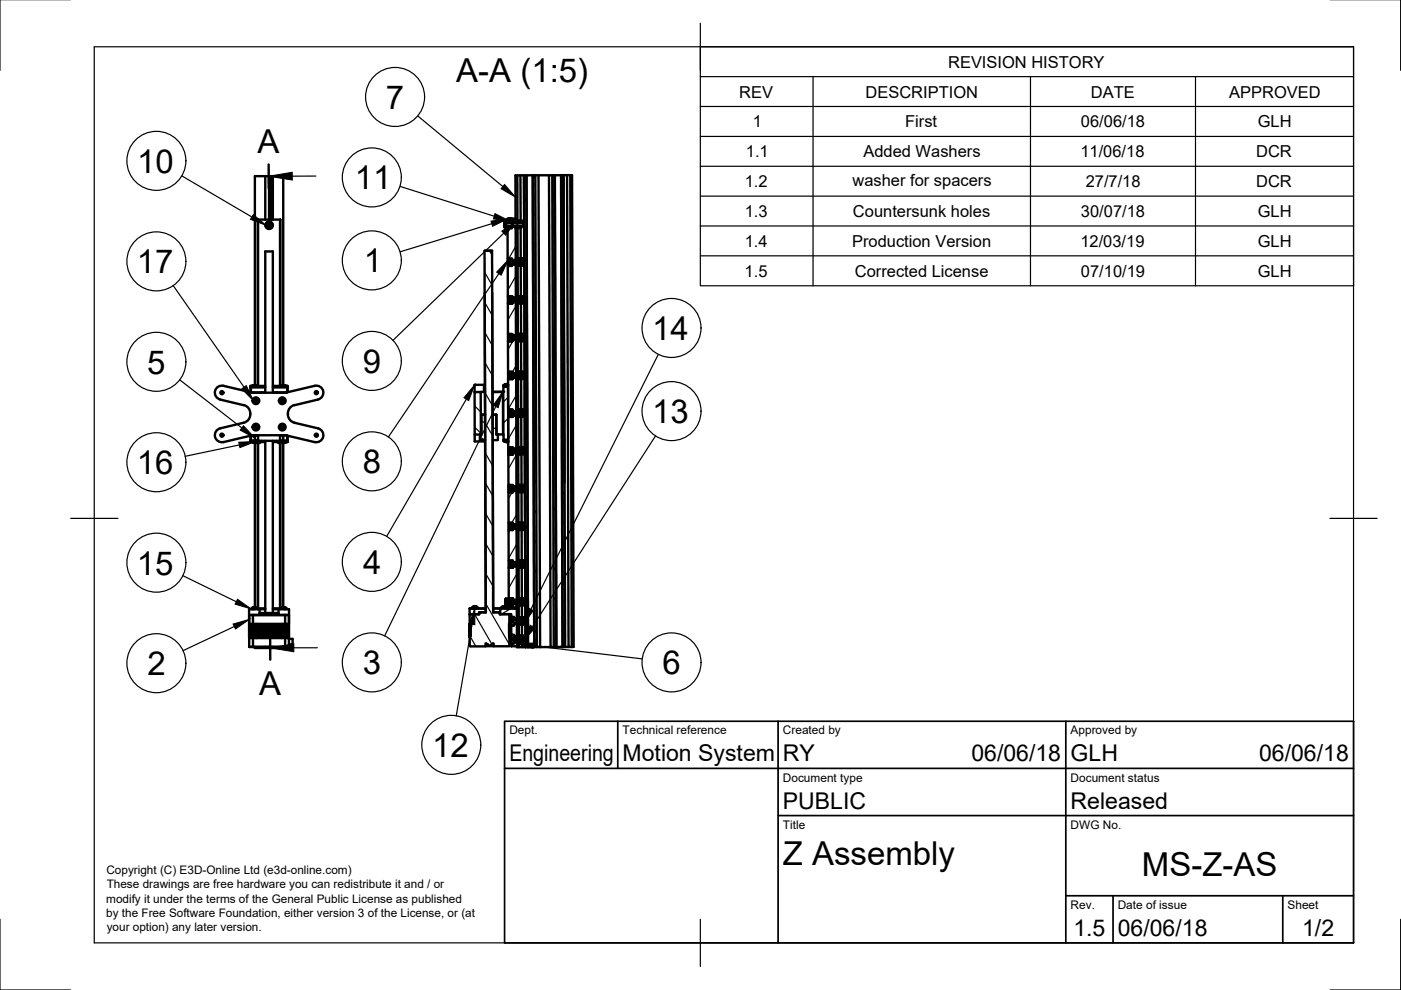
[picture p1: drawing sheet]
<svg xmlns="http://www.w3.org/2000/svg" width="297mm" height="210mm" viewBox="0 0 297 210" stroke-linecap="round" stroke-linejoin="round" font-family="sans-serif">
<defs><g id="words">
<g font-size="7">
<text x="96.7" y="17.4">A-A (1:5)</text>
<text x="81.8" y="23.1">7</text>
<text x="54.6" y="32.4">A</text>
<text x="29.1" y="36.6">10</text>
<text x="75.2" y="40.1">11</text>
<text x="29" y="57.9">17</text>
<text x="77.2" y="57.7">1</text>
<text x="138.3" y="72">14</text>
<text x="31.2" y="79.2">5</text>
<text x="76.9" y="79">9</text>
<text x="138.3" y="89.7">13</text>
<text x="29" y="100.5">16</text>
<text x="76.9" y="100.3">8</text>
<text x="29" y="121.8">15</text>
<text x="77" y="121.6">4</text>
<text x="31.3" y="143.1">2</text>
<text x="76.9" y="143">3</text>
<text x="140.4" y="143">6</text>
<text x="55" y="147.4">A</text>
<text x="91.6" y="160.4">12</text>
<text x="166" y="183.4">Z Assembly</text>
<text x="242.1" y="185.8">MS-Z-AS</text>
</g>
<g font-size="4.9">
<text x="108" y="161.4">Engineering</text>
<text x="132" y="161.4">Motion System</text>
<text x="166" y="161.4">RY</text>
<text x="206" y="161.4">06/06/18</text>
<text x="227" y="161.4">GLH</text>
<text x="267" y="161.4">06/06/18</text>
<text x="166" y="171.4">PUBLIC</text>
<text x="227" y="171.4">Released</text>
<text x="227.6" y="198.5">1.5</text>
<text x="237" y="198.4">06/06/18</text>
<text x="276.1" y="198.6">1/2</text>
</g>
<g font-size="3.5">
<text x="201" y="14.3">REVISION HISTORY</text>
<text x="156.7" y="20.7">REV</text>
<text x="183.5" y="20.7">DESCRIPTION</text>
<text x="231.3" y="20.7">DATE</text>
<text x="260.6" y="20.7">APPROVED</text>
<text x="159.6" y="27">1</text>
<text x="191.9" y="27">First</text>
<text x="229.2" y="27">06/06/18</text>
<text x="266.7" y="27">GLH</text>
<text x="158.1" y="33.3">1.1</text>
<text x="183.1" y="33.3">Added Washers</text>
<text x="229.1" y="33.3">11/06/18</text>
<text x="266.3" y="33.3">DCR</text>
<text x="157.9" y="39.7">1.2</text>
<text x="180.7" y="39.3">washer for spacers</text>
<text x="230.2" y="39.7">27/7/18</text>
<text x="266.3" y="39.7">DCR</text>
<text x="157.9" y="46">1.3</text>
<text x="180.8" y="46">Countersunk holes</text>
<text x="229.2" y="46">30/07/18</text>
<text x="266.7" y="46">GLH</text>
<text x="157.9" y="52.3">1.4</text>
<text x="180.7" y="52.3">Production Version</text>
<text x="229.1" y="52.3">12/03/19</text>
<text x="266.7" y="52.3">GLH</text>
<text x="157.9" y="58.6">1.5</text>
<text x="181.3" y="58.7">Corrected License</text>
<text x="229.2" y="58.7">07/10/19</text>
<text x="266.7" y="58.7">GLH</text>
</g>
<g font-size="2.5">
<text x="108" y="155.7">Dept.</text>
<text x="132" y="155.7">Technical reference</text>
<text x="166" y="155.7">Created by</text>
<text x="227" y="155.7">Approved by</text>
<text x="166" y="165.7">Document type</text>
<text x="227" y="165.7">Document status</text>
<text x="166" y="175.7">Title</text>
<text x="227" y="175.7">DWG No.</text>
<text x="22.6" y="185.4">Copyright (C) E3D-Online Ltd (e3d-online.com)</text>
<text x="22.5" y="191.4">modify it under the terms of the General Public License as published</text>
<text x="22.6" y="188.4">These drawings are free hardware you can redistribute it and / or</text>
<text x="22.5" y="194.4">by the Free Software Foundation, either version 3 of the License, or (at</text>
<text x="22.6" y="197.4">your option) any later version.</text>
<text x="227" y="192.7">Rev.</text>
<text x="237" y="192.7">Date of issue</text>
<text x="273" y="192.7">Sheet</text>
</g>
</g></defs>
<!-- layer: Visible -->
<g fill="none" stroke="#000" stroke-width=".51">
<path d="M56.2 37.4v9.2M57 37.4v9.2M57.3 37.4v9.2M57.6 37.4v9.2M57.8 37.4v9.2M109.7 37.2v9.6h.8M110.3 37.2l.1 9.6M111.1 37.2h-1.8v9.2h-.9M111.1 37.2h1.9l.3 100M111.1 37.2l.3 100M111.1 37.2l.4 100h.4l-.3-100 .4 100M113 37.2h.5l.3 100h-.5v-2z"/>
<path d="M113.5 37.2h3.6M114.2 37.2l.3 100M116.4 37.2l.3 100h.7M117.1 37.2h.5l.3 100h-.5zM117.6 37.2l.4 100M119 37.1l.3 100.1h-1.1M119 37.1h.5l.3 100.1h-.5zM119 37.1l-1.4 .1M120.2 37.1l.3 100.1h.7M120.9 37.1l.3 100.1h.4l-.3-100.1h-1.8l.2 65.2M54.7 46.6v35.2M56.7 47.6v.3"/>
<path d="M56.7 47.6l.3-.2 .3 .2v.3l-.3 .2-.3-.2M56.8 47.6a.35 .35 0 0 1 .5-.1 .35 .35 0 0 1 0 .5 .35 .35 0 0 1-.5-.1M56.8 47.6v.3M59.4 46.6h-4.7v35.2M102.7 53.2h1.6l.2 76.6h1.4l.1 .4 2 .1v6.7h-3.3v-.6l-.5 .2v.2h-.8v-.2h-.3v-.2h-.2v.6h-3.3v-6.7l2-.1v-.3l1.4-.1zM104.3 53.2h-1.6M106.9 47.8v-.5v.6v-.1h.5M106.9 47.4h.5M107 46.9h.7l.1 .4 3-.1 .1 .6-.1 .2-3-.1-.1 .4h-.7l-.1-.4h.5v-.6h-.5zM107.6 46.4h1.7v.7h-.8v-.3h-.9zM107.6 48.4h.9v-.4h.8v7.1h-.8v-.3h-.9zM107.6 46.4h.3"/>
<path d="M107.6 46.8v.1M107.6 48.3v.1M107.6 54.8l.1 1.6M107.7 56.4h.8v-.4h.8l.1 7.1h-.8v-.3h-.9zM107.7 46.9h.8v.2l-.7 .1zM107.7 55l.8-.1v.4l2.3-.1 .2 .6-.2 .2-2.2-.1-.1 .4h-.7l-.1-.4h.5v-.6h-.4zM107.7 55.2v.7v-.1h.5M107.8 55.3l-.1 .5M107.8 48h.7v.2l-.7 .1zM107.8 47.9v.1M107.8 47.2h.1M107.9 46.4h.1"/>
<path d="M108 46.4h.1M108.2 55.4h-.5M108.2 46.4h-.2M108.2 46.4h.1M108.3 46.4h-.1M108.4 46.4h-.1M108.5 47.9v.1M108.5 47.2h.1M108.5 47.1v.2M108.5 48h.1M108.6 55.2v.1M108.6 55.9v.1"/>
<path d="M108.8 55.9l-.1 .1M108.8 55.2l-.1 .1M108.9 55.9l-.1 .1M108.9 55.2l-.1 .1M109 55.2v.1M109 55.9v.1M109.2 55.2l-.1 .1M109.2 55.9l-.1 .1M109.3 56h.1M109.3 46.8h1.2v.4h-1.2zM109.3 46.8h.3M109.3 55.2v.1"/>
<path d="M109.3 48h1.2v.4h-1.2zM109.3 47.2h.1M109.3 47.9v.1M109.3 55.1v.1M109.5 55.2l-.1 .1M109.5 55.9l-.1 .1M109.5 56h1.2v.4h-1.2zM109.5 54.8h1.2v.4h-1.2zM109.5 55.2h.1M109.5 54.8h1.2M109.6 55.9v.1M109.7 55.2v.1"/>
<path d="M109.7 48.4v6.4M109.7 55.9v.1M109.7 56.4l.1 6.4M109.9 55.2l-.1 .1M109.9 55.9l-.1 .1M110 55.2v.1M110 55.9v.1M110.2 55.2l-.1 .1M110.2 55.9l-.1 .1M110.3 55.2l-.1 .1M110.3 55.9v.1M110.4 48.4v6.4"/>
<path d="M110.4 56.4v6.4M110.4 55.2v.1M110.4 55.9v.1M110.5 47.2h.1M110.5 48h.1M110.6 55.2h.1M110.6 55.2l-.1 .1M110.6 55.9l-.1 .1M110.7 56h.1M110.7 55.2h.1M110.7 55.2v.1M110.8 55.2v.1"/>
<path d="M110.8 55.9v.1M102.8 62.1v25.8M104.4 62.1v25.8M107.7 64.4h.9v-.4h.8v7.2h-.8v-.4h-.9zM107.7 62.8v1.6M107.7 72.4h.9v-.4h.8v7.2h-.8v-.4h-.9zM107.7 70.8v1.6M107.7 78.8v1.6M107.8 63l.7-.1 .1 .4 2.3-.1 .1 .7-.2 .1-2.2-.1-.1 .4h-.7v-.4h.4v-.6h-.4zM107.8 63.4v-.1v.6v-.1M107.8 63.4v.4M107.8 63h.8"/>
<path d="M107.8 63.4h.4M107.8 63.8h.4M107.8 64.2h.8M107.8 71l.7-.1 .1 .4 2.3-.1 .1 .7-.2 .1h-1.1l-1-.1-.2 .4h-.6l-.1-.4h.4v-.6h-.4zM107.8 71.4v-.1v.6v-.1M107.8 71.4v.4M107.8 71h.8M107.8 71.4h.4M107.8 71.8h.4M107.8 72.2h.8M107.8 79l.7-.1 .1 .4 2.3-.1 .1 .7-.1 .1-2.2-.1-.2 .4h-.6l-.1-.4h.5v-.6h-.5zM107.8 79.3v.6"/>
<path d="M107.8 79h.8M107.8 79.4h.5M107.8 79.8h.5M108.6 72h.1M108.6 79.3h.1M108.6 63.2v.1M108.6 63.9v.1M108.6 63.9h.1M108.7 71.2l-.1 .1M108.7 71.9l-.1 .1M108.7 79.2h.1M108.7 79.9l-.1 .1"/>
<path d="M108.7 79.9l.1 .1M108.7 79.2l-.1 .1M108.7 79.9h.1M108.7 64h.1M108.7 63.3h.1M108.7 79.2l.1 .1M108.8 79.3h.1M108.8 63.2l-.1 .1M108.8 63.9l-.1 .1M108.8 71.2h.1M108.8 71.9h.1M108.8 71.2l-.1 .1"/>
<path d="M108.8 71.9l-.1 .1M108.8 79.9l.1 .1M108.8 79.9h.1M108.8 79.9v.1M108.9 64h.1M108.9 79.3h.1M108.9 63.2h.1M108.9 63.9h.1M108.9 63.2v.1M108.9 63.9v.1M109 71.9l-.1 .1M109 71.2l-.1 .1"/>
<path d="M109 79.2h.1M109 79.9h.1M109 79.2l-.1 .1M109 79.9l-.1 .1M109 79.2l.1 .1M109 72h.1M109 71.3h.1M109.1 79.3h.1M109.1 63.2l-.1 .1M109.1 63.9l-.1 .1M109.1 71.2l-.1 .1M109.1 71.9l-.1 .1"/>
<path d="M109.1 79.2h.1M109.1 79.9h.1M109.1 79.2v.1M109.1 64h.1M109.1 63.3h.1M109.1 79.9l.1 .1M109.1 79.2l.1 .1M109.2 79.3h.1M109.2 63.2v.1M109.2 63.9v.1M109.2 71.9v.1M109.2 71.2h.1"/>
<path d="M109.2 71.9h.1M109.2 71.2v.1M109.2 79.2h.1M109.2 79.9h.1M109.2 79.2v.1M109.3 64h.1M109.3 79.9v.1M109.3 79.9l-.1 .1M109.3 79.2v.1M109.3 79.3h.1M109.3 63.2h.1M109.3 63.9h.1"/>
<path d="M109.3 63.2v.1M109.3 63.9v.1M109.4 63.9v.1M109.4 63.1v.1M109.4 71.9v.1M109.4 71.2h.1M109.4 71.9l-.1 .1M109.4 71.2l-.1 .1M109.4 79.2h.1M109.4 79.9h.1M109.4 79.2l-.1 .1M109.4 79.9l-.1 .1"/>
<path d="M109.4 64h.1M109.4 79.9l.1 .1M109.4 79.9v.1M109.4 72h.1M109.4 71.3h.1M109.5 63.2l-.1 .1M109.5 63.9l-.1 .1M109.5 71.2h.1M109.5 71.2v.1M109.5 71.9v.1M109.5 79.2h.1M109.5 79.9h.1"/>
<path d="M109.5 79.9v.1M109.6 62.8h1.2v.4h-1.2zM109.6 63.2h.1M109.6 62.8h1.2M109.6 64h.1M109.6 79.9v.1M109.6 79.2v.1M109.6 64h1.2v.4h-1.2zM109.6 71.3h.1M109.6 70.8h1.2v.4h-1.2zM109.6 72h1.2v.4h-1.2zM109.6 71.2v.1"/>
<path d="M109.6 70.8h1.2M109.6 80h.1M109.6 79.3h.1M109.6 78.8h1.2v.4h-1.2zM109.6 80h1.2v.4h-1.2zM109.6 63.9v.1M109.6 71.9v.1M109.6 71.9h.1M109.7 79.9h.1M109.7 79.9l-.1 .1M109.7 63.2h.1M109.7 63.2v.1"/>
<path d="M109.7 79.3h.1M109.7 79.3h.2M109.8 63.9l-.1 .1M109.8 64.4v6.4M109.8 71.2l-.1 .1M109.8 72.4v6.4M109.8 71.9l-.1 .1M109.8 79.9h.1M109.8 79.9h.3M109.9 71.3h.1M109.9 79.3h.1M109.9 63.2l-.1 .1"/>
<path d="M109.9 63.9v.1M109.9 71.9h.1M109.9 71.2v.1M109.9 71.9v.1M109.9 79.2v.1M110 64h.1M110 79.2v.1M110 79.3h.1M110 63.2v.1M110 79.3h.2M110.1 63.9l-.1 .1M110.1 71.9h.1"/>
<path d="M110.1 71.2l-.1 .1M110.1 71.9l-.1 .1M110.1 79.9h.1M110.1 71.3h.1M110.2 63.9h.1M110.2 63.2l-.1 .1M110.2 79.3h.1M110.2 63.9l-.1 .1M110.2 71.2v.1M110.2 71.9v.1M110.2 79.9h.1M110.3 79.9h.1"/>
<path d="M110.3 71.3h.1M110.3 79.3h.1M110.3 63.2v.1M110.3 63.9v.1M110.3 71.9h.1M110.3 71.2v.1M110.3 71.9v.1M110.4 79.9h.1M110.4 79.2l-.1 .1M110.4 63.3h.1M110.4 79.2v.1M110.4 79.3h.1"/>
<path d="M110.4 64.4l.1 6.4M110.5 63.2l-.1 .1M110.5 79.3h.1M110.5 72.4v6.4M110.5 63.9l-.1 .1M110.5 71.9h.1M110.5 71.2l-.1 .1M110.5 71.9l-.1 .1M110.5 79.9h.1M110.5 79.9l.1 .1M110.6 71.3h.1M110.6 79.3h.1"/>
<path d="M110.6 63.9h.1M110.6 63.2l-.1 .1M110.6 63.9v.1M110.6 71.2v.1M110.6 71.9v.1M110.7 79.9h.1M110.7 79.9l-.1 .1M110.7 71.3h.1M110.7 79.3h.1M110.7 63.2v.1M110.8 63.9v.1M110.8 63.9l-.1 .1"/>
<path d="M110.8 71.9h.1M110.8 71.2l-.1 .1M110.8 71.9l-.1 .1M110.8 79.9h.1M110.8 79.2l-.1 .1M110.8 71.9v.1M110.8 64h.1M110.8 63.3h.1M110.8 79.9l.1 .1M110.8 79.2l.1 .1M110.8 78.8h-1.2M110.8 72h.1"/>
<path d="M110.8 79.9v.1M110.8 63.3h.2M110.8 71.3h.1M110.9 80h.1M110.9 79.3h.1M110.9 63.9l-.1 .1M110.9 71.2h.1M110.9 71.2l-.1 .1M110.9 71.2l.1 .1M110.9 71.9h.1M110.9 71.9l-.1 .1M110.9 79.9h.1"/>
<path d="M110.9 79.9v.1M111 63.9h-.1M111 71.9h-.1M111 79.3h.1M111 79.8v.1M51.6 89.6l-4.9 1.2a1.49 1.49 0 0 0-1.1 1.8 1.49 1.49 0 0 0 1.8 1.1M51.7 85.9a1.81 1.81 0 0 1 1.4 1.7M53 87.6a1.79 1.79 0 0 1-1.3 2M53.1 93.4h1.6M53.1 92.4v1.3h1.1M53.2 81.8l-.1 .3M53.2 93.4v.3"/>
<path d="M53.2 82.1h3M53.2 82.1v1.1M53.2 92.4v1M53.3 83.2h2.9M53.3 92.3h.8M53.4 92.3l-6 1.4M53.6 93.7l.3 .2 .4-.1M53.6 81.7h.8M53.6 93.8h.7M53.6 81.7v.1M54 84.8v.3M54 84.8l.2-.1 .3 .1v.3l-.3 .2-.2-.2"/>
<path d="M54 90.4v.3M54 90.4l.2-.1 .3 .1v.3l-.2 .2-.3-.2M54 84.8a.29 .29 0 0 1 .4-.1 .29 .29 0 0 1 0 .5 .29 .29 0 0 1-.4-.1M54 90.4a.29 .29 0 0 1 .4-.1 .29 .29 0 0 1 0 .5 .29 .29 0 0 1-.4-.1M54 92.4h.7M54 81.7v-44.3h6v44.3M54 93.9v34.8M54.1 92.3v1.2M54.2 93.6h1.1a.67 .67 0 0 1-1.1 0zM54.4 81.7l.1 .1M54.7 93.9v35.1h1.5M54.7 93.9v35.1"/>
<path d="M54.8 93.5h-.8v.1h1.4v-.1M54.8 92.3l-.1 .1v1l.1 .1h4.4M55.3 93.7h.9M55.4 83.2v.1M56.2 81.8h-3.1v1.4M56.2 83.3v-30h1.6v30M56.2 93.5v36.5M57.8 82.1h3.2M57.8 81.8h3.2v1.4M57.8 83.2h3M57.8 93.7h1M57.8 93.5v36.5"/>
<path d="M58.7 93.5v.1h1.3l-.1-.1M58.7 83.2v.1M59.2 93.5h.7M59.2 92.3l.2 .1v1l-.2 .1M59.4 81.8v-35.2v35.2M59.4 92.4h.6M59.4 93.9v35.1M59.4 93.9v35.1h-1.6M59.6 81.7h.9M59.6 81.7v.1M59.7 93.9l.2-.3h-1.1a.75 .75 0 0 0 .8 .3M59.8 93.8l.2 .1"/>
<path d="M59.8 93.8h.7M59.9 92.3v1.2M60 92.3h.8l5.9 1.4M60 81.7h-.4M60 81.7h.5M60 93.9v34.8M60.5 93.8l-.5 .1M60.5 81.7v.1M60.5 93.7v.1M60.7 83.2l6-1.4a1.49 1.49 0 0 1 1.8 1.1 1.49 1.49 0 0 1-1.1 1.8M60.7 92.3h-7.3M60.7 83.2l-7.1 .1-6.2-1.5a1.49 1.49 0 0 0-1.8 1.1 1.49 1.49 0 0 0 1.1 1.8l4.9 1.2"/>
<path d="M60.9 92.4v1h-1.5M60.9 81.8v1.4M61 93.4l-.1 .3M61 92.4v1.3h-1.1M61 87.6a1.84 1.84 0 0 0 1.4 2l5 1.2M62.4 85.9a1.81 1.81 0 0 0-1.4 1.7M67.4 84.7l-5 1.2M67.4 90.8a1.49 1.49 0 0 1 1.1 1.8 1.49 1.49 0 0 1-1.8 1.1M100.6 83.1h1.3l.1 9h-1.4zM100.6 83.1h.1M100.6 92.1l.1 1.5h2v-.3M101.9 83.1h.9h-.2v-1.5h-2v1.5"/>
<path d="M102 87.9h.8l.1 5.4h-1.2v-1.2h.4zM102 87.9v4.2M102.8 87.9h-.8M102.8 93.3l.2 36.5M102.8 87.9h.1M104.4 87.9h.1M104.4 87.9h.8l.1 4.2h.3v1.2h-1.1zM104.4 83.1h2.2zM104.4 87.9h.8M104.5 93.3l.1 36.5M105.2 87.9l.1 4.2M105.3 92.1h1.4"/>
<path d="M106.7 83.1v9.1M106.7 81.8h.3v.2h.4v-.3h.3l.1 11.8h-.3v-.3l-.7 .2zM106.7 81.7v.1h.5M106.7 83l-.1 .1M106.8 93.4v.1h.5M106.8 93.2h.1M107 81.5h.7M107 81.6l.7 .1M107 93.5l.4 .3 .4-.1M107 93.6h.8M107.1 81.5l-.4 .2h.8M107.2 81.8h-.2"/>
<path d="M107.3 93.5h.2M107.3 93.4h-.3M107.4 81.4l-.3 .1h.3M107.5 82h-.5M107.5 81.4v.1M107.7 81.5l-.2-.1 .2 .1M107.7 80.4h.9v-.4h.8l.1 7.2h-.9v-.4h-.9zM107.7 88.4h.9v-.4h.9v7.2h-.8v-.4h-.9zM107.8 94.8v1.6M107.8 96.4h.9v-.4h.8v7.2h-.8v-.4h-.9zM107.8 80.2h.8M107.8 87.3v.6"/>
<path d="M107.8 87h.8M107.8 87h.1M107.8 87.4h.5M107.8 87.8h.5M107.8 88.2h.8M107.9 95l.7-.1 .1 .4 2.3-.1 .1 .6-.2 .2-2.2-.1-.1 .4h-.7v-.4h.4v-.6h-.4zM107.9 95.3v.6M107.9 95h.1M107.9 95.4h.4M107.9 95.8h.4M107.9 96.2h.8M107.9 87.3v.6"/>
<path d="M107.9 86.9h.7v.4l2.4-.1v.7l-.1 .1-2.2-.1-.1 .4h-.7l-.1-.4h.5v-.6h-.5zM107.9 94.9l.8 .1M107.9 94.9h.1M107.9 94.9v.1M108.6 87.3h.1M108.6 88h.1M108.7 95.3h.1M108.7 96h.1M108.7 87.2h.1M108.7 87.9h.1M108.7 87.2v.1M108.7 87.9v.1"/>
<path d="M108.7 95.2h.1M108.7 87.9l.1 .1M108.7 87.2l.1 .1M108.7 95.9h.1M108.7 95.2v.1M108.8 95.9h.1M108.8 80h.1M108.8 95.2h.1M108.8 95.9v.1M108.8 95.9l-.1 .1M108.8 95.2v.1M108.8 88h.1"/>
<path d="M108.8 87.3h.1M108.8 96h.1M108.8 95.3h.1M108.9 87.2h.1M108.9 87.9v.1M108.9 87.2l-.1 .1M108.9 87.9h.1M108.9 87.9l-.1 .1M108.9 95.2h.1M108.9 95.9h.1M108.9 87.2v.1M108.9 95.2l-.1 .1"/>
<path d="M108.9 95.9l-.1 .1M108.9 95.9l.1 .1M108.9 80h.1M108.9 95.2l.1 .1M108.9 87.3h.1M108.9 88h.1M108.9 87.3h.2M108.9 95.3h.1M109 95.3h.1M109 96h.1M109 87.9l-.1 .1M109.1 95.9h.1"/>
<path d="M109 87.9l.1 .1M109 95.2h.1M109 95.2v.1M109 95.9h.1M109 95.9v.1M109.1 95.2v.1M109.1 95.9v.1M109.1 87.3h.1M109.1 88h.1M109.1 96h.1M109.1 95.3h.1M109.1 87.9l.1 .1"/>
<path d="M109.1 87.2h.1M109.1 87.2v.1M109.1 87.9h.1M109.1 87.9v.1M109.2 95.2h.1M109.2 95.9h.1M109.2 87.2v.1M109.2 95.2l-.1 .1M109.2 80h.1M109.2 95.9v.1M109.2 95.2v.1M109.2 95.9l-.1 .1"/>
<path d="M109.2 87.3h.1M109.2 88h.1M109.2 96h.1M109.3 95.3h.1M109.3 87.9h.1M109.3 87.2h.1M109.3 87.2l-.1 .1M109.3 87.9l-.1 .1M109.3 95.2h.1M109.3 95.9h.1M109.3 87.9v.1M109.3 87.2v.1"/>
<path d="M109.3 95.2l-.1 .1M109.3 95.9v.1M109.3 80h.1M109.3 95.2l.1 .1M109.3 95.9l.1 .1M109.3 87.3h.1M109.3 88h.1M109.4 96h.1M109.4 87.3h.1M109.4 95.3h.1M109.4 87.9h.1M109.4 87.9l.1 .1"/>
<path d="M109.4 87.9v.1M109.5 95.9v.1M109.5 95.2h.1M109.5 87.2h.1M109.5 87.9v.1M109.5 80h.1M109.5 95.2l-.1 .1M109.5 95.9l-.1 .1M109.5 95.2v.1M109.5 88h.1M109.5 87.3h.1M109.5 95.3h.1"/>
<path d="M109.5 96h.1M109.6 87.2h.1M109.6 87.9h.1M109.6 87.2l-.1 .1M109.6 87.9l-.1 .1M109.6 95.2h.1M109.6 95.9h.1M109.6 87.9v.1M109.6 95.2l-.1 .1M109.6 95.9l-.1 .1M109.6 95.9l.1 .1M109.6 95.2l.1 .1"/>
<path d="M109.6 88h.1M109.6 86.8h1.2v.4h-1.2zM109.6 88h1.2v.4h-1.2zM109.7 94.8h1.2v.4h-1.2zM109.7 96h1.2v.4h-1.2zM109.7 95.2v.1M109.7 96h.1M109.7 95.3h.1M109.7 87.9h.1M109.7 87.9l.2 .1M109.7 87.9v.1M109.7 95.9l.1 .1"/>
<path d="M109.7 87.2l.1 .1M109.7 95.9h.1M109.7 95.9v.1M109.7 95.2l.1 .1M109.8 87.3h.1M109.8 95.3h.1M109.8 87.2v.1M109.8 96h.1M109.8 80.4l.1 6.4M109.9 87.2v.1M109.9 88.4v6.4M109.9 96.4v6.4"/>
<path d="M109.9 87.3h.1M109.9 95.3h.1M110 95.3h.1M110 87.9h.1M110 87.9l-.1 .1M110 87.9v.1M110 95.9h.1M110 95.2v.1M110 95.9v.1M110 95.9l.2 .1M110 95.2l.1 .1M110 87.3h.1"/>
<path d="M110.1 87.3h.1M110.1 95.3h.1M110.1 87.9h.1M110.1 87.2v.1M110.1 87.9l.2 .1M110.1 87.9v.1M110.1 95.2v.1M110.2 87.2v.1M110.2 95.2v.1M110.2 87.3h.1M110.2 95.3h.1M110.2 95.3h.2"/>
<path d="M110.3 87.2l-.1 .1M110.3 87.2v.1M110.3 95.9h.1M110.3 95.9l-.1 .1M110.3 95.9v.1M110.3 87.3h.1M110.3 87.3h.2M110.4 95.3h.1M110.4 87.9h.1M110.4 87.9v.1M110.4 95.2v.1M110.4 87.9l.1 .1"/>
<path d="M110.4 95.2l.1 .1M110.5 87.3h.1M110.5 88h.2M110.5 80.4v6.4M110.5 95.3h.1M110.5 88.4v6.4M110.5 87.2v.1M110.6 95.9h.1M110.6 87.2v.1M110.6 95.2l-.1 .1M110.6 96.4v6.4M110.6 95.9l-.2 .1"/>
<path d="M110.6 95.9v.1M110.6 95.2v.1M110.6 87.3h.1M110.6 95.3h.1M110.7 95.3h.1M110.7 87.2l-.1 .1M110.7 95.9h.1M110.7 87.2l.1 .1M110.7 95.9v.1M110.7 95.9l.1 .1M110.8 87.3h.1M110.8 95.3h.1"/>
<path d="M110.8 87.9h.1M110.8 87.2v.1M110.8 87.9l.1 .1M110.8 87.9v.1M110.8 95.2v.1M110.8 86.8h-1.2M110.8 95.9h.1M110.8 87.2h.1M110.8 87.2l.1 .1M110.8 95.9v.1M110.9 94.8h-1.2M110.9 95.9v.1"/>
<path d="M110.9 95.2v.1M110.9 87.3h.1M110.9 88h.1M110.9 95.3h.1M110.9 96h.1M111 87.2h.1M111 87.2v.1M111 87.2l-.1 .1M111 95.9h.1M111 95.2h.1M111 95.2l.1 .1M111 95.2l-.1 .1"/>
<path d="M111 87.9h.1M111 87.9l-.1 .1M111 95.9l-.1 .1M111 87.3h.1M111 87.8v.1M111.1 95.3v.1M111.1 95.8v.1M111.1 95.9h-.1M107.8 104.4h.9v-.4h.8v7.2h-.8v-.4h-.9zM107.8 102.8v1.6M107.8 112.4h.9v-.4h.8l.1 7.2h-.8v-.4h-1zM107.8 110.8v1.6"/>
<path d="M107.8 118.8v1.6M107.9 103l.7-.1 .1 .4 2.3-.1 .1 .6-.1 .2-2.2-.1-.2 .4h-.6l-.1-.4h.5v-.6h-.5zM107.9 103.3v.6M107.9 103.4h.5M107.9 104.2h.8M107.9 103.8h.5M107.9 111.3v.6M107.9 111h.1M107.9 112.2l.7 .1M107.9 111.4h.5M107.9 119.3v.6M107.9 119h.1"/>
<path d="M107.9 119.4h.5M107.9 119.8h.5M108 102.9l.7 .1M108 111.4v.5M108 119l.7-.1 .1 .5 2.3-.1v.5l-.1 .2-2.2-.1-.1 .4h-.7l-.1-.4h.5v-.5h-.4zM108 102.9h.1M108 102.9l-.1 .1M108 110.9h.6l.1 .5 2.3-.2 .1 .6-.1 .2-2.2-.1-.1 .4h-.7v-.4h.4v-.5l-.5-.1zM108 110.9l.7 .1M108 119.4v.5M108 110.9h.1M108 110.9l-.1 .1"/>
<path d="M108 118.9l.8 .1M108 118.9h.1M108 118.9l-.1 .1M108.4 111.8h-.5M108.6 102.9h.1M108.6 110.9h.1M108.6 112.3h.1M108.7 118.9h.1M108.7 103.3h.1M108.7 104h.1M108.7 111.3l.1 .1M108.7 111.3v.1"/>
<path d="M108.8 112h.1M108.7 111.3h.1M108.7 112.2l-.1 .1M108.8 120h.1M108.8 119.3h.1M108.8 103.9h.1M108.8 111.9h.1M108.8 119.3v.1M108.8 103.2h.1M108.8 103.2l-.1 .1M108.8 103.9l-.1 .1M108.8 111.2h.1"/>
<path d="M108.8 103.9v.1M108.8 103.2v.1M108.8 111.2l-.1 .1M108.8 111.9v.1M108.8 119.2v.1M108.8 119.9h.1M108.8 111.9l.1 .1M108.8 111.2l.1 .1M108.8 119.2h.1M108.8 119.9v.1M108.8 103.3h.1M108.8 119.2l.1 .1"/>
<path d="M108.8 104h.1M108.8 119.9l.1 .1M108.9 111.3v.1M108.9 103.3h.1M108.9 104h.1M108.9 112h.1M108.9 111.3h.1M108.9 120h.1M108.9 119.3h.1M108.9 103.2h.1M108.9 103.2v.1M108.9 103.9h.1"/>
<path d="M108.9 111.2h.1M108.9 103.9l.1 .1M108.9 103.9v.1M108.9 103.2l.1 .1M108.9 111.2v.1M108.9 111.9h.1M108.9 119.9h.1M108.9 111.9l.1 .1M108.9 111.9v.1M108.9 111.2l.1 .1M109 104h.1M109 119.2h.1"/>
<path d="M109 119.9h.1M109 119.2l-.1 .1M109 119.9l-.1 .1M109 103.3h.1M109 119.9v.1M109 119.2v.1M109 112h.1M109 111.3h.1M109 111.3v.1M109 120h.1M109 119.3l.1 .1M109 119.3h.1"/>
<path d="M109.1 103.9h.1M109.1 119.3v.1M109.1 103.2h.1M109.1 103.2l-.1 .1M109.1 103.9l-.1 .1M109.1 111.2h.1M109.1 103.9v.1M109.1 103.2v.1M109.1 111.2l-.1 .1M109.1 111.9h.1M109.1 111.9l-.1 .1M109.1 119.2h.1"/>
<path d="M109.1 119.9h.1M109.1 111.9l.1 .1M109.1 111.2l.1 .1M109.1 119.2v.1M109.1 103.3h.1M109.1 104h.1M109.1 119.9l.1 .1M109.1 119.9v.1M109.1 119.2l.1 .1M109.1 112h.1M109.2 111.3v.1M109.2 120h.1"/>
<path d="M109.2 103.2h.1M109.2 103.2l-.1 .1M109.2 119.3h.1M109.2 103.9h.1M109.2 111.9h.1M109.2 119.3v.1M109.2 103.9l.1 .1M109.2 103.9l-.1 .1M109.2 103.2l.1 .1M109.2 111.2h.1M109.2 111.9v.1M109.2 111.2v.1"/>
<path d="M109.2 119.2l.1 .1M109.2 119.9h.1M109.2 111.9l.1 .1M109.2 111.2l.1 .1M109.2 119.2v.1M109.2 119.2h.1M109.2 119.9v.1M109.3 104h.1M109.3 103.3h.1M109.3 119.9v.1M109.3 119.2v.1M109.3 112h.1"/>
<path d="M109.3 111.3v.1M109.3 111.3h.1M109.3 120h.1M109.3 119.3h.1M109.3 103.2h.1M109.3 103.2v.1M109.3 103.9h.1M109.3 103.9v.1M109.3 111.2h.1M109.4 111.9h.1M109.3 103.9l.1 .1M109.3 103.2l.1 .1"/>
<path d="M109.3 111.2v.1M109.4 111.2h.1M109.4 119.9h.1M109.4 111.9v.1M109.4 111.9l-.1 .1M109.4 111.2v.1M109.4 104h.1M109.4 119.2h.1M109.4 119.2l-.1 .1M109.4 119.9l.1 .1M109.4 119.9l-.1 .1M109.4 103.3h.1"/>
<path d="M109.4 112h.1M109.4 119.2l.1 .1M109.4 111.3h.1M109.5 111.3v.1M109.5 120h.1M109.5 119.3v.1M109.5 119.3h.1M109.5 103.9h.1M109.5 103.9l-.1 .1M109.5 103.2h.1M109.5 103.2l-.1 .1M109.5 111.2h.1"/>
<path d="M109.5 111.9h.1M109.5 103.9v.1M109.5 103.2v.1M109.5 111.2v.1M109.5 111.9v.1M109.5 119.2h.1M109.5 119.9h.1M109.5 111.9l.1 .1M109.5 111.2l.1 .1M109.5 119.2v.1M109.5 119.9v.1M109.5 104h.1"/>
<path d="M109.5 103.3h.1M109.5 119.9l.1 .1M109.5 119.2l.1 .1M109.6 103.3h.1M109.6 112h.1M109.6 111.3v.1M109.6 119.2h.1M109.6 111.3h.1M109.6 103.2h.1M109.6 103.9h.1M109.6 119.3h.1M109.6 120h.1"/>
<path d="M109.6 103.2v.1M109.6 111.9h.1M109.6 103.9l.1 .1M109.6 103.9v.1M109.6 103.2l.1 .1M109.6 111.2h.1M109.7 119.9h.1M109.6 111.2v.1M109.6 111.9l.1 .1M109.6 111.9v.1M109.7 119.2h.1M109.7 111.2v.1"/>
<path d="M109.7 119.2l-.1 .1M109.7 119.9l-.1 .1M109.7 103.3h.1M109.7 104h.1M109.7 119.9v.1M109.7 119.2v.1M109.7 102.8h1.2v.4h-1.2zM109.7 102.8h.3M109.7 112h.1M109.7 103.2v.1M109.7 111.3h.1M109.7 110.8h1.2v.4h-1.2z"/>
<path d="M109.7 112h1.2v.4h-1.2zM109.7 111.3v.1M109.7 120h.1M109.7 119.3h.1M109.7 118.8h1.3v.4h-1.3zM109.7 120h1.3v.4h-1.3zM109.7 103.9v.1M109.7 103.9h.1M109.8 103.9h.1M109.8 103.9v.1M109.8 111.9h.1M109.8 119.9h.1"/>
<path d="M109.8 103.2v.1M109.8 111.9v.1M109.8 119.9l-.1 .1M109.8 111.2l.1 .1M109.8 119.9l.1 .1M109.8 103.3h.1M109.9 111.3h.1M109.9 119.2v.1M109.9 103.9h.1M109.9 119.3h.1M109.9 103.2l-.1 .1M109.9 111.9h.1"/>
<path d="M109.9 103.9v.1M109.9 111.2v.1M109.9 104.4v6.4M109.9 103.2l.1 .1M109.9 111.9v.1M109.9 112.4v6.4M109.9 119.9h.1M109.9 111.9l.1 .1M109.9 119.9v.1M110 103.3h.1M110 111.2v.1M110 119.9v.1"/>
<path d="M110 111.3v.1M110 111.3h.1M110 119.2v.1M110 102.8h.9M110 103.9h.1M110 119.3h.1M110 103.2v.1M110 103.9v.1M110 111.9h.1M110 103.9l.1 .1M110.1 111.9h.1M110.1 119.9h.1"/>
<path d="M110.1 103.2v.1M110.1 111.9v.1M110.1 111.9l-.1 .1M110.1 111.2v.1M110.1 119.9v.1M110.1 103.3h.1M110.1 111.3h.1M110.1 119.2l.1 .1M110.2 119.3h.1M110.2 103.2l-.1 .1M110.2 103.9h.1M110.2 103.9l-.1 .1"/>
<path d="M110.2 111.2v.1M110.2 103.9v.1M110.2 103.2v.1M110.2 111.9h.1M110.2 119.2v.1M110.2 119.9h.1M110.2 111.9l.1 .1M110.2 103.3h.1M110.2 111.2l.1 .1M110.2 119.9l.1 .1M110.2 119.9v.1M110.3 103.3h.1"/>
<path d="M110.3 111.3h.1M110.3 119.2v.1M110.3 103.9v.1M110.3 103.2v.1M110.3 119.3h.1M110.3 111.9h.1M110.3 119.3v.1M110.3 103.9h.1M110.3 103.9l.1 .1M110.3 111.2v.1M110.3 103.2l.1 .1M110.3 111.9v.1"/>
<path d="M110.4 119.9h.1M110.4 111.9v.1M110.4 119.9l-.1 .1M110.4 103.3h.1M110.4 111.2v.1M110.4 119.9v.1M110.4 111.3v.1M110.4 111.3h.1M110.4 119.2v.1M110.4 103.2v.1M110.4 119.3h.1M110.4 103.9h.1"/>
<path d="M110.4 103.9v.1M110.5 111.9h.1M110.5 103.9h.1M110.5 103.9v.1M110.5 119.2l-.1 .1M110.5 103.2v.1M110.5 111.9v.1M110.5 119.9h.1M110.5 111.2l.1 .1M110.5 119.9l.1 .1M110.5 119.9v.1M110.5 103.3h.1"/>
<path d="M110.6 111.3h.1M110.6 119.2v.1M110.6 103.9h.1M110.6 111.3v.1M110.6 103.2l-.1 .1M110.6 119.3h.1M110.6 104.4v6.4M110.6 103.9v.1M110.6 111.2v.1M110.6 112.4v6.4M110.6 111.9l.1 .1M110.6 103.9l.1 .1"/>
<path d="M110.6 103.2l.1 .1M110.6 111.9h.1M110.6 119.9h.1M110.6 119.9v.1M110.7 103.3h.1M110.7 111.2v.1M110.7 119.9v.1M110.7 111.3h.1M110.7 119.2v.1M110.7 103.9h.1M110.7 119.3h.1M110.7 103.2v.1"/>
<path d="M110.7 111.9h.1M110.7 103.9l.1 .1M110.7 103.9v.1M110.8 111.9v.1M110.8 103.2v.1M110.8 111.9h.1M110.8 111.9l-.1 .1M110.8 119.2l-.1 .1M110.8 119.9h.1M110.8 111.2v.1M110.8 119.9v.1M110.8 103.3h.1"/>
<path d="M110.8 111.3h.1M110.8 119.2v.1M110.8 119.3h.1M110.9 103.9h.1M110.9 119.3h-.1M110.9 103.9l-.1 .1M110.9 111.2l-.1 .1M110.9 103.9v.5h-1.2v-.4h1.2M110.9 111.9h.1M110.9 103.9v.1M110.9 103.2v.1M110.9 111.9v.1"/>
<path d="M110.9 119.2v.1M110.9 110.8h-1.2M110.9 111.9l.1 .1M110.9 103.3h.1M110.9 119.9h.1M110.9 104h.1M110.9 111.2l.1 .1M110.9 119.9l.1 .1M110.9 119.9v.1M111 118.8h-1.3M111 103.3h.1M111 112h.1"/>
<path d="M111 119.2v.1M111 111.3h.1M111 103.2h.1M111 103.9h.1M111 103.2l.1 .1M111 103.2v.1M111 119.3h.1M111 103.9v.1M111 111.2h.1M111 111.2l.1 .2M111 111.2v.1M111 111.9h.1"/>
<path d="M111.1 111.9h.1M111.1 111.9h-.1M111.1 119.2v.1M111.1 119.2v.2M111.1 119.9h.1M111.1 119.2l-.1 .1M111.1 119.9l-.1 .1M111.1 103.9h-.1M111.1 103.3v.1M111.1 103.8v.1M111.1 111.8l-.1 .2M111.1 119.8v.1"/>
<path d="M52.8 130.4h.1M52.8 130.4l.1 4.8M52.8 137.2h.9zM52.8 130.4v1.9h.8M52.8 135.3h.8v1.9M52.8 135.3v1.9M52.9 134.3v.1M52.9 134.4v.1M52.9 134.5v.1M52.9 134.6v.1M52.9 134.7v.1M52.9 134.8v.1"/>
<path d="M52.9 134.9v.1M52.9 135v.1M52.9 135.1v.1M52.9 135.2v.1M52.9 134.2v.1M52.9 134.1v.1M52.9 134v.1M52.9 133.9v.1M52.9 133.8v.1M52.9 133.7v.1M52.9 133.6v.1M52.9 133.5v.1"/>
<path d="M52.9 133.4v.1M52.9 133.3v.1M52.9 133.2v.1M52.9 133.1v.1M52.9 133v.1M52.9 132.9v.1M52.9 132.8v.1M52.9 132.7v.1M52.9 132.6v.1M52.9 132.5v.1M52.9 132.4v.1M52.9 132.3v.1"/>
<path d="M52.9 135.2h8.3M52.9 135.1h8.3M52.9 135h8.3M52.9 134.9h8.3M52.9 134.8h8.3M52.9 134.7h8.3M52.9 134.6h8.3M52.9 134.5h8.3M52.9 134.4h8.3M52.9 134.3h8.3M52.9 134.2h8.3M52.9 134.1h8.3"/>
<path d="M52.9 134h8.3M52.9 133.9h8.3M52.9 133.8h8.3M52.9 133.7h8.3M52.9 133.6h8.3M52.9 133.5h8.3M52.9 133.4h8.3M52.9 133.3h8.3M52.9 133.2h8.3M52.9 133.1h8.3M52.9 133h8.3M52.9 132.9h8.3"/>
<path d="M52.9 132.8h8.3M52.9 132.7h8.3M52.9 132.6h8.3M52.9 132.5h8.3M52.9 132.4h8.3M52.9 130.4h8.3M52.9 130.4h-.1M52.9 132.3h1.5l-1.5 .1M53.2 129.2h1.5M53.4 129h1.1M53.4 129v.1M53.6 132.3h6.9"/>
<path d="M53.6 135.3h6.9M53.7 130.4h-.9M53.7 137.2h6.8zM54 137.2v.2h2.2M54.3 135.2h-1.4M54.3 135.1h-1.4M54.3 135h-1.4M54.3 134.2h-1.4M54.3 134.1h-1.4M54.3 133.4h-1.4M54.3 133.3h-1.4M54.3 133.2h-1.4"/>
<path d="M54.3 132.6h-1.4M54.3 132.5h-1.4M54.3 132.3h5.5M54.4 135.1l-.1 .1M54.4 135l-.1 .1M54.4 134.9l-.1 .1M54.4 134.2l-1.5 .1M54.4 134.1l-.1 .1M54.4 133.3l-.1 .1M54.4 133.2l-.1 .1M54.4 133.1l-.1 .1M54.4 132.5l-.1 .1"/>
<path d="M54.4 132.4l-.1 .1M54.5 129v.1M54.5 129l-.2-.3h-.7l-.2 .3M55 130h4.1M55 130.3h4.1M55 129.2v1.2M56.2 129.2h-3.4v1.2M56.2 137.2v.2h1.4M57 137.2v.2M57.3 137.2v.2M57.6 137.2v.2M57.8 129.2h3.5l-.1 6"/>
<path d="M57.8 137.2v.2M59.1 129.2v1.2M59.4 129.2h1.5M59.7 132.7l-6.8 .1M59.8 135.2l-5.5 .1M59.8 133.4l-6.9 .1M59.8 132.6l-6.9 .1M59.8 132.5h-.1M59.8 133.2h-.1M59.8 133.3h-.1M59.8 134.1h-.1M59.8 134.2h-.1"/>
<path d="M59.8 135l-.1 .1M59.8 128.7h.7l.2 .3M59.9 128.7l-.3 .3M60 137.2v.2h-2.4M60.4 130.4h.1M60.5 135.3h.8v1.9h.7v-.5h-.7M60.5 135.3v1.9h.8h-.9M60.5 130.4v1.9h.8v-1.9M60.5 130.4h-6.9v1.9M60.7 129l-1.1 .1M60.7 129v.1M61.2 134.7l-8.3 .2"/>
<path d="M61.2 134.6l-8.3 .2M61.2 134.5l-8.3 .2M61.2 134.4l-8.3 .2M61.2 134.3l-8.3 .2M61.2 134.2l-8.3 .2M61.2 133.8l-8.3 .2M61.2 133.9l-6.9 .2M61.2 133.7l-8.3 .2M61.2 133.6l-8.3 .2M61.2 133.5l-8.3 .2M61.2 133.4l-8.3 .2M61.2 132.9l-8.3 .2"/>
<path d="M61.2 132.8l-8.3 .2M61.2 132.6h-1.5v.2l-6.8 .1M61.2 132.3l-1.5 .1M61.2 132.4l-1.4 .1M61.2 132.5l-1.4 .1M61.2 132.7l-1.4 .1M61.2 133l-1.5 .1M61.2 133.1l-1.4 .1M61.2 133.2l-1.4 .1M61.2 133.3l-1.4 .1M61.2 134l-1.4 .1M61.2 134.1l-1.4 .1"/>
<path d="M61.2 134.8l-1.5 .1M61.2 134.9l-1.4 .1M61.2 135l-1.4 .1M61.2 135.1l-1.4 .1M61.2 135.2l-1.4 .1M61.2 130.4h.1M61.2 130.4h-.7M61.2 134.2v.1M61.2 134.3v.1M61.2 134.4v.1M61.2 134.5v.1M61.2 134.6v.1"/>
<path d="M61.2 134.7v.1M61.2 134.8v.1M61.2 134.9v.1M61.2 135v.1M61.2 135.1v.1M61.2 134.1v.1M61.2 134v.1M61.2 133.9v.1M61.2 133.8v.1M61.2 133.7v.1M61.2 133.6v.1M61.2 133.5v.1"/>
<path d="M61.2 133.4v.1M61.2 133.3v.1M61.2 133.2v.1M61.2 133.1v.1M61.2 133v.1M61.2 132.9v.1M61.2 132.8v.1M61.2 132.7v.1M61.2 132.6v.1M61.2 132.5v.1M61.2 132.4v.1M61.2 132.3v.1"/>
<path d="M61.3 135.5h.7v1.2h-.7M99.6 129v1.2M99.6 129h1M99.6 135.1h.1M99.6 132.4v.1M99.6 132.7v.1M99.6 132.8v.1M99.6 133.1v.1M99.6 133.2v.1M99.6 133.8v.1M99.6 133.9v.1M99.6 129h.4"/>
<path d="M99.6 130.2h1.9M99.6 130.2v.1M99.6 134.6v.1M99.6 134.9v.1M99.6 135v.1M99.6 132.2h.1M99.6 132.9h.1M99.6 132.8h.1M99.6 132.7h.1M99.6 132.6h.1M99.6 132.5h.1M99.6 132.4h.1"/>
<path d="M99.6 132.3h.1M99.7 133.5l-.1 .1M99.7 134.2l-.1 .1M99.7 134.3l-.1 .1M99.7 135.1h-.1M99.7 135h-.1M99.7 134.9h-.1M99.7 134.8h-.1M99.7 134.7h-.1M99.7 134.6h-.1M99.7 134.5h-.1M99.7 134.4h-.1"/>
<path d="M99.7 134.1h-.1M99.7 134h-.1M99.7 133.9h-.1M99.7 133.8h-.1M99.7 133.7h-.1M99.7 133.6h-.1M99.7 133.4h-.1M99.7 133.3h-.1M99.7 133.2h-.1M99.7 133.1h-.1M99.7 133h-.1M100 128.9v.1"/>
<path d="M100 128.9h1.4zM100.1 128.9h.1M100.4 128.6h.6zM100.4 128.6l-.3 .2h1.1M100.5 128.6h.4zM100.8 128.6h.1M101 128.6l.2 .3M101.2 128.9h.1M101.4 128.9l1.6 .1h-2.4M101.4 129h-1.4M101.6 130.2h.1M101.6 129.9v.3"/>
<path d="M101.6 130.2h-.1M101.6 129.9h.1M103 129.8h-1.4M103 129.8h.1M103.1 136.4v.2M103.4 136.6v.2M103.4 136.8h.1M104.2 136.6v.2M104.3 136.8h-.1M104.5 136.4v.2M104.6 129.8h.1M104.6 129.8h1.3l.1 .4"/>
<path d="M104.7 137h-1.8M106 129.9h.1M106 130.2h.1M106.1 129h3.5v2.2h-.6v-.4h-.6v-.6h-2.3zM106.2 129h-1.6h1.5M106.2 128.9v.1M106.2 128.9h1.4zM106.3 128.9h.1M106.6 128.5h.6zM106.6 128.6l-.3 .2M107.1 128.5h-.4M107.2 127h.7l.1 .4h.4v-.1l.1 .1 .1-.1v.1l.1-.1 .1 .1 .1-.1v.1l.1-.1 .1 .1v-.1l.1 .1 .1-.1v.1l.1-.1 .1 .1 .1-.1v.1l.1-.1 .1 .1v-.1l.1 .1 .1-.1 .1 .1v-.1l.1 .1 .1-.1v.1l.1-.1 .1 .1 .3-.1 .1 .1 .1-.1 .2 .2v.3l-.2 .1-2.5-.1v.2l-.1-.2v.2l-.1-.2-.1 .2-.1-.2v.2l-.1-.2-.1 .5h-.6l-.1-.4 .4-.1v-.4h-.4z"/>
<path d="M107.2 127.4v.5M107.2 127.4v.4M107.2 127.8h.1M107.2 128.2h.1M107.2 127.4h.4M107.2 127.8h.4M107.2 128.2l.1 .1M107.2 128.6l.2 .2M107.2 127.4h.1M107.3 126.9v.1M107.3 128.3h.1M107.3 126.9l-.1 .1"/>
<path d="M107.3 128.3h.6M107.4 128.8h-1.1M107.6 128.9v.1M107.6 129h-1.4M107.6 129h2M107.8 120.4h1v-.4h.8v7.2h-.8v-.4h-.9zM107.9 126.8v.1M107.9 128.4h.9v-.4h.8v.8h-1.7zM107.9 128.3v.1M107.9 126.9v.1M107.9 128.3h.1M107.9 132.2h.1"/>
<path d="M107.9 132.3h.1M107.9 132.4h.1M107.9 132.5h.1M107.9 132.6h.1M107.9 132.7h.1M107.9 132.8h.1M107.9 132.9h.1M107.9 133h.1M107.9 133.1h.1M107.9 133.2h.1M107.9 133.3h.1M107.9 133.4h.1"/>
<path d="M107.9 133.5h.1M107.9 133.6h.1M107.9 133.7h.1M107.9 133.8h.1M107.9 133.9h.1M107.9 134h.1M107.9 134.1h.1M107.9 134.2h.1M107.9 130.2l.1 .1M107.9 134.3h.1M107.9 134.4h.1M107.9 134.5h.1"/>
<path d="M107.9 134.6h.1M107.9 134.7l.1 .3M107.9 135.1h.1M107.9 120.2h.1M107.9 120.2l.1 .1M108 128h.7l.1 .2-.8 .1zM108 128.2v.1M108 128.2l-.1 .1M108 127.8v.1M108 127.2v.1M108 126.9h-.7M108 127h.7l.1 .2h-.8z"/>
<path d="M108 126.9l.8 .1M108 120.3h.1M108 126.9v.1M108 127.9l.1 .1M108 127.9h.1M108 127.9v.1M108 128.3h.1M108 128.3h.7M108.1 127.2v.1M108.1 127.3v.1M108.1 127.3h.1M108.1 127.9h.1"/>
<path d="M108.1 127.9v.1M108.2 127.9v.1M108.2 127.2v.1M108.2 127.3h.1M108.2 128h.1M108.3 127.2l-.1 .1M108.3 127.8v.1M108.3 131.5v.5M108.3 131h.7M108.3 132.5l.1 .1M108.3 127.9h.1M108.3 127.9v.1"/>
<path d="M108.3 131h.1M108.3 132.5h.1M108.3 131.5h.4M108.3 131.9h.4M108.3 127.2v.1M108.3 135.3v.5M108.3 127.9l.1 .1M108.3 136.2l.1 .2h.5M108.3 135.4h.5M108.3 135.7h.5M108.3 134.7h.6l.2 .5 .1-.1v.1l.1-.1 .1 .1 .1-.1 .1 .1v-.1l.1 .1 .1-.1 .1 .1 .1-.1v.1l.1-.1 .1 .1 .1-.1 .1 .1v-.1l.1 .1 .4-.1 .1 .7-.2 .1-.1-.1v.1l-.1-.1-.1 .1h-1.5l-.1 .4h-.5l-.1-.5 .5-.1v-.4h-.5zM108.3 135.3v.4"/>
<path d="M108.3 131.5v.4M108.3 127.2l.1 .1M108.4 127.3h.1M108.4 134.7l.6 .1M108.4 130.9h.5l.2 .5v-.1l.1 .1 .1-.1 .1 .1 .1-.1v.1l.1-.1 .1 .1 .1-.1 .1 .1v-.1l.1 .1 .1-.1 .1 .1 .1-.1v.1l.1-.1 .1 .1 .4-.1 .1 .7-.2 .2-.1-.2v.2l-.1-.2-.1 .2-.1-.2-.1 .2v-.2l-.1 .2-.1-.2-.1 .2-.1-.2v.2l-.1-.2-.1 .2-.1-.2-.1 .2v-.2l-.1 .2-.4-.1-.1 .4h-.5l-.1-.5 .4-.1v-.4h-.4zM108.4 132.6h.5M108.4 132.5v.1M108.4 134.7l-.1 .1M108.4 132.6h.6v-.4h.6v2.8h-.6v-.4h-.6zM108.4 136.4h.6v-.4h.6v1h-1.2zM108.4 130.8v.1M108.4 134.6v.1"/>
<path d="M108.4 136.3v.1M108.4 127.2v.1M108.4 127.8v.1M108.4 127.9v.1M108.4 127.9l.1 .1M108.5 127.2v.1M108.5 127.3v.1M108.5 128h.1M108.5 127.3h.1M108.6 127.9h.1M108.6 127.9l-.1 .1M108.6 127.2v.1"/>
<path d="M108.6 127.3h.1M108.7 127.9h.1M108.7 120.3h.1M108.7 120.3h-.7M108.7 127.2l-.1 .1M108.7 127.9h-.1M108.7 127.2v.1M108.7 127.9h.2M108.7 126.9v.1M108.7 127.9v.1M108.7 128.3h.1M108.7 127.2l.1 .1"/>
<path d="M108.8 120.2l-.1 .1M108.8 127.3h.1M108.8 127.2v.1M108.8 128.3h-.1M108.8 127.8l.1 .1M108.9 127.8v.1M108.9 127.9v.1M108.9 127.3h.1M108.9 128h.1M108.9 130.9h.1M108.9 132.5v.1M108.9 127.3h.2"/>
<path d="M108.9 134.7h.1M108.9 136.3v.1M108.9 127.3v.1M109 127.9h.1M109 131.2l.1 .2zM109 127.9l-.1 .1M109 132.1l.1 .1M109 132.5l-.1 .1M109 135.9l.1 .1M109 136.3l-.1 .1M109.1 127.3h.1M109.1 132.2h.1"/>
<path d="M109.1 135.2h.1M109.2 132.1h.1M109.1 127.8v.1M109.1 127.9h.1M109.1 127.9h.2M109.1 135l-.1 .1M109.1 135.9v.1M109.1 135l.1 .1M109.1 127.2v.1M109.1 135.9h.1M109.1 132.1h.1M109.1 132.1v.1"/>
<path d="M109.1 131.2v.1M109.1 131.2h.1M109.2 127.2v.1M109.2 135.8v.1M109.2 135v.1M109.2 131.2v.2l.1-.2M109.2 131.2v.1M109.2 135.9v.1M109.2 132.1v.1M109.2 127.3h.1M109.2 132.2h.1M109.2 135.1h.1"/>
<path d="M109.2 136h.1M109.3 127.9h.1M109.3 131.2v.1M109.3 127.9v.1M109.3 132.1h.1M109.3 132.1l-.1 .1M109.3 131.2h.1M109.3 135.9h.1M109.3 135.1h-.1M109.3 131.2l.1 .1M109.3 135.9l-.1 .1M109.3 132.1l.1 .1"/>
<path d="M109.3 128h.1M109.3 135.1h.1M109.3 135.9l.1 .1M109.3 127.3h.1M109.4 135.9v.1M109.4 132.2h.1M109.4 135.1h.1M109.4 127.9h.1M109.4 127.3h-.1M109.4 135.1v.1M109.4 127.9v.1M109.4 127.3h.1"/>
<path d="M109.5 132.1h.1M109.5 135.9h.1M109.5 135l-.1 .1M109.5 132.1l-.1 .1M109.5 131.2l-.1 .1M109.5 131.2h.1M109.5 127.3h.1M109.5 135v.1M109.5 135.9l-.1 .1M109.5 135.9v.1M109.5 131.2v.1M109.5 132.1v.1"/>
<path d="M109.5 132.2h.1M109.5 127.2v.1M109.5 135.1h.1M109.5 131.3h.1M109.6 127.9h.1M109.6 127.2h.1M109.6 127.9h-.1M109.6 135.1v.1M109.6 135.9v.1M109.6 131.3v.1M109.6 127.2v.1M109.6 127.9v.1"/>
<path d="M109.6 128.8v.2M109.6 131.2h.1M109.6 134.8l1.2-.1v.4h-1.2zM109.6 136h1.2v.3h-1.2zM109.6 131.2v.1M109.6 134.7h.3M109.6 132.2h.1M109.6 137v.2h.4M109.6 135.1h.1M109.6 131.2l-.1 .1M109.6 127.3h.1M109.6 128h.1"/>
<path d="M109.6 135.9h.1M109.6 132v.1M109.6 132.1v.1M109.6 131.2l.1 .1M109.6 132.1l.1 .1M109.6 135.9l.1 .1M109.7 127.9h.1M109.7 127.2h.1M109.7 131.3h.1M109.7 132.2h.1M109.7 135.9v.1M109.7 127.9l-.1 .1"/>
<path d="M109.7 127.2l-.1 .1M109.7 135.1h.1M109.7 127.2l.1 .1M109.7 127.9v.1M109.7 135.1v.1M109.8 132.1h.1M109.8 126.8h1.2v.5h-1.2zM109.8 127.9h1.2v.5h-1.2zM109.8 127.3h.1M109.8 135.9h.1M109.8 131.3h-.1M109.8 132.1l-.1 .1"/>
<path d="M109.8 131.2h.1M109.8 131l1.2-.1v.4h-1.2zM109.8 132.2h1.2v.3h-1.2zM109.8 132.1v.1M109.8 135.9l-.1 .1M109.8 135.9v.1M109.8 131.3h.1M109.8 127.9h.1M109.8 135.1h.1M109.9 127.9h.1M109.9 135.9v.1M109.9 135.1h.1"/>
<path d="M109.9 131.3h.1M109.9 135.1v.1M109.9 131.3v.1M109.9 127.3h.1M109.9 132.1h.1M109.9 135.9h.1M109.9 132.1v.1M110 127.8v.1M110 127.9h.1M110 135.9v.1M110 120.4v6.4M110 128.4v2.5"/>
<path d="M110 131.3h.1M110 132.5v2.2h.8M110 136.3v.9h1.4M110 135.1h.1M110 135.1v.1M110 127.3h.1M110 135.1l.1 .1M110.1 127.3h-.1M110.1 135.1h-.1M110.1 131.3h-.1M110.1 132v.1M110.1 132.1h.1"/>
<path d="M110.1 127.9h.1M110.1 135.9h.1M110.1 135.9v.1M110.1 132.1v.1M110.1 135.9l.1 .1M110.2 131.3h.1M110.2 127.3h.1M110.2 135.9v.1M110.2 135.1h.1M110.2 131.3v.1M110.3 127.8v.1M110.3 135.9h.1"/>
<path d="M110.3 132.1h.1M110.3 127.9h-.1M110.3 127.9h.1M110.3 135.9l-.1 .1M110.3 132.1l-.1 .1M110.3 135.9v.1M110.3 132.1v.1M110.3 127.3h.1M110.3 135.1h.1M110.3 131.3h.1M110.3 135.1l.1 .1M110.4 135.1v.1"/>
<path d="M110.4 127.3h-.1M110.4 127.9h.1M110.4 135.1h.1M110.4 131.3h-.1M110.4 132.1h.1M110.4 135.9h.1M110.4 132v.1M110.4 135.9v.1M110.4 132.1l.1 .1M110.4 127.3h.1M110.4 135.9l.1 .1M110.5 127.3v.1"/>
<path d="M110.5 131.3h.1M110.5 135.9v.1M110.5 127.3h.1M110.5 135.1h.1M110.5 127.9h.1M110.5 135.1v.1M110.6 127.9h.1M110.6 135.8v.1M110.6 132.1h.1M110.6 127.3h.1M110.6 132.1v.1M110.6 135.9v.1"/>
<path d="M110.6 131.3h.1M110.6 120.4v6.4M110.6 135.1h.1M110.6 128.4l.1 2.5M110.7 127.9h.1M110.7 135.1v.1M110.7 132.5v2.2M110.7 135.9v.1M110.7 135.1h.1M110.7 131.3h.1M110.7 131.3v.1M110.7 136.3v.9"/>
<path d="M110.7 127.3h.1M110.7 132.1h.1M110.7 135.9h.1M110.7 132v.1M110.7 132.1l.1 .1M110.8 127.3h.1M110.8 135.9v.1M110.8 127.8v.1M110.8 131.3h.1M110.8 127.9h.1M110.8 135.1h.1M110.8 136h.1"/>
<path d="M110.8 135.1v.1M110.9 127.3h.1M110.9 127.3v.1M110.9 135v.1M110.9 135.8h.1M110.9 132.1h.1M110.9 135l.1 .3M110.9 131.3h.1M110.9 135l-.1 .1M110.9 132.1v.1M110.9 135.9h.1M110.9 135.9l-.1 .1"/>
<path d="M110.9 131.3l.1 .1M111 127.9h.1M111 127.9h-.1M111 126.8h-1.2M111 127.2v.1M111 127.9v.1M111 130.9l-1.2 .1M111 120h.1M111 131.3v.2M111 132v.2M111 135.8v.1M111 132.1h-.1"/>
<path d="M111 128h.1M111 127.3h.1M111.1 127.9h.1M111.1 127.2v.1M111.1 127.2l.1 .3M111.1 127.9l-.1 .1M111.1 127.2l-.1 .1M111.2 127.8l-.1 .1M111.4 137.2h.1M112 137.2h-.1M112.5 137.2h-.5M113.3 137.2h-.9"/>
<path d="M113.3 137.2h.1M113.8 137.2h.7M114.5 137.2h2M116.5 137.2h.2M118 137.2h-.1M118 137.2h.2M119.3 137.2h.1M119.8 137.2h.7"/>
<circle cx="57.1" cy="47.8" r=".62"/>
<circle cx="57.1" cy="47.8" r=".71"/>
<circle cx="57.1" cy="47.8" r=".79"/>
<circle cx="47" cy="92.3" r=".33"/>
<circle cx="47" cy="83.3" r=".33"/>
<circle cx="54.3" cy="85" r=".5"/>
<circle cx="54.3" cy="90.6" r=".5"/>
<circle cx="54.3" cy="85" r=".71"/>
<circle cx="54.3" cy="90.6" r=".71"/>
<circle cx="54.3" cy="85" r=".55"/>
<circle cx="54.3" cy="90.6" r=".55"/>
<circle cx="59.8" cy="90.6" r=".5"/>
<circle cx="59.8" cy="85" r=".5"/>
<circle cx="59.8" cy="90.6" r=".29"/>
<circle cx="59.8" cy="85" r=".29"/>
<circle cx="59.8" cy="90.6" r=".28"/>
<circle cx="59.8" cy="85" r=".28"/>
<circle cx="59.8" cy="85" r=".71"/>
<circle cx="59.8" cy="90.6" r=".71"/>
<circle cx="59.9" cy="85" r=".55"/>
<circle cx="59.9" cy="90.6" r=".55"/>
<circle cx="67.1" cy="83.3" r=".33"/>
<circle cx="67.1" cy="92.3" r=".33"/>
</g>
<g fill="#000">
<circle cx="107.6" cy="46.4" r=".25"/>
<circle cx="108" cy="46.4" r=".25"/>
<circle cx="108.2" cy="46.4" r=".25"/>
<circle cx="108.6" cy="55.2" r=".25"/>
<circle cx="108.8" cy="55.2" r=".25"/>
<circle cx="108.9" cy="55.2" r=".25"/>
<circle cx="109" cy="56" r=".25"/>
<circle cx="109" cy="55.2" r=".25"/>
<circle cx="109.1" cy="56" r=".25"/>
<circle cx="109.2" cy="55.2" r=".25"/>
<circle cx="109.3" cy="56" r=".25"/>
<circle cx="109.3" cy="55.2" r=".25"/>
<circle cx="109.3" cy="46.4" r=".25"/>
<circle cx="109.4" cy="56" r=".25"/>
<circle cx="109.5" cy="55.2" r=".25"/>
<circle cx="109.6" cy="55.2" r=".25"/>
<circle cx="109.7" cy="55.2" r=".25"/>
<circle cx="109.9" cy="55.2" r=".25"/>
<circle cx="110.2" cy="55.2" r=".25"/>
<circle cx="110.3" cy="55.2" r=".25"/>
<circle cx="110.4" cy="55.2" r=".25"/>
<circle cx="110.5" cy="46.8" r=".25"/>
<circle cx="110.8" cy="56" r=".25"/>
<circle cx="110.8" cy="55.2" r=".25"/>
<circle cx="107.8" cy="64.2" r=".25"/>
<circle cx="107.8" cy="63" r=".25"/>
<circle cx="107.8" cy="72.2" r=".25"/>
<circle cx="107.8" cy="71" r=".25"/>
<circle cx="107.8" cy="79" r=".25"/>
<circle cx="107.8" cy="64.3" r=".25"/>
<circle cx="107.8" cy="62.9" r=".25"/>
<circle cx="107.9" cy="70.9" r=".25"/>
<circle cx="107.9" cy="72.3" r=".25"/>
<circle cx="107.9" cy="78.9" r=".25"/>
<circle cx="108.5" cy="62.9" r=".25"/>
<circle cx="108.5" cy="64.3" r=".25"/>
<circle cx="108.5" cy="70.9" r=".25"/>
<circle cx="108.5" cy="72.3" r=".25"/>
<circle cx="108.5" cy="78.9" r=".25"/>
<circle cx="108.6" cy="64" r=".25"/>
<circle cx="108.6" cy="63.3" r=".25"/>
<circle cx="108.6" cy="72" r=".25"/>
<circle cx="108.6" cy="71.3" r=".25"/>
<circle cx="108.6" cy="79.3" r=".25"/>
<circle cx="108.6" cy="63.9" r=".25"/>
<circle cx="108.6" cy="63.2" r=".25"/>
<circle cx="108.7" cy="71.9" r=".25"/>
<circle cx="108.7" cy="71.2" r=".25"/>
<circle cx="108.7" cy="79.2" r=".25"/>
<circle cx="108.7" cy="79.9" r=".25"/>
<circle cx="108.7" cy="64" r=".25"/>
<circle cx="108.7" cy="63.3" r=".25"/>
<circle cx="108.7" cy="72" r=".25"/>
<circle cx="108.8" cy="72" r=".25"/>
<circle cx="108.8" cy="71.3" r=".25"/>
<circle cx="108.8" cy="63.2" r=".25"/>
<circle cx="108.8" cy="63.9" r=".25"/>
<circle cx="108.8" cy="71.2" r=".25"/>
<circle cx="108.8" cy="71.9" r=".25"/>
<circle cx="108.8" cy="79.2" r=".25"/>
<circle cx="108.8" cy="79.9" r=".25"/>
<circle cx="108.9" cy="63.3" r=".25"/>
<circle cx="108.9" cy="64" r=".25"/>
<circle cx="108.9" cy="72" r=".25"/>
<circle cx="108.9" cy="71.3" r=".25"/>
<circle cx="108.9" cy="63.9" r=".25"/>
<circle cx="108.9" cy="63.2" r=".25"/>
<circle cx="108.9" cy="71.9" r=".25"/>
<circle cx="108.9" cy="71.2" r=".25"/>
<circle cx="109" cy="71.2" r=".25"/>
<circle cx="109" cy="79.2" r=".25"/>
<circle cx="109" cy="79.9" r=".25"/>
<circle cx="109" cy="64" r=".25"/>
<circle cx="109" cy="72" r=".25"/>
<circle cx="109" cy="63.3" r=".25"/>
<circle cx="109" cy="71.3" r=".25"/>
<circle cx="109.1" cy="79.3" r=".25"/>
<circle cx="109.1" cy="63.2" r=".25"/>
<circle cx="109.1" cy="63.9" r=".25"/>
<circle cx="109.1" cy="71.2" r=".25"/>
<circle cx="109.1" cy="71.9" r=".25"/>
<circle cx="109.1" cy="79.2" r=".25"/>
<circle cx="109.1" cy="79.9" r=".25"/>
<circle cx="109.1" cy="64" r=".25"/>
<circle cx="109.2" cy="72" r=".25"/>
<circle cx="109.2" cy="63.3" r=".25"/>
<circle cx="109.2" cy="79.3" r=".25"/>
<circle cx="109.2" cy="71.3" r=".25"/>
<circle cx="109.2" cy="63.9" r=".25"/>
<circle cx="109.2" cy="63.2" r=".25"/>
<circle cx="109.2" cy="71.2" r=".25"/>
<circle cx="109.2" cy="71.9" r=".25"/>
<circle cx="109.3" cy="79.2" r=".25"/>
<circle cx="109.3" cy="64" r=".25"/>
<circle cx="109.3" cy="79.9" r=".25"/>
<circle cx="109.3" cy="63.3" r=".25"/>
<circle cx="109.3" cy="72" r=".25"/>
<circle cx="109.3" cy="71.3" r=".25"/>
<circle cx="109.3" cy="79.3" r=".25"/>
<circle cx="109.3" cy="63.2" r=".25"/>
<circle cx="109.3" cy="63.9" r=".25"/>
<circle cx="109.4" cy="63.2" r=".25"/>
<circle cx="109.4" cy="71.2" r=".25"/>
<circle cx="109.4" cy="71.9" r=".25"/>
<circle cx="109.4" cy="79.9" r=".25"/>
<circle cx="109.4" cy="79.2" r=".25"/>
<circle cx="109.4" cy="64" r=".25"/>
<circle cx="109.4" cy="63.3" r=".25"/>
<circle cx="109.4" cy="72" r=".25"/>
<circle cx="109.5" cy="72" r=".25"/>
<circle cx="109.5" cy="71.3" r=".25"/>
<circle cx="109.5" cy="63.9" r=".25"/>
<circle cx="109.5" cy="63.2" r=".25"/>
<circle cx="109.5" cy="79.3" r=".25"/>
<circle cx="109.5" cy="71.2" r=".25"/>
<circle cx="109.5" cy="71.9" r=".25"/>
<circle cx="109.5" cy="79.9" r=".25"/>
<circle cx="109.5" cy="79.2" r=".25"/>
<circle cx="109.6" cy="79.2" r=".25"/>
<circle cx="109.6" cy="63.3" r=".25"/>
<circle cx="109.6" cy="64" r=".25"/>
<circle cx="109.6" cy="79.9" r=".25"/>
<circle cx="109.6" cy="72" r=".25"/>
<circle cx="109.6" cy="71.3" r=".25"/>
<circle cx="109.6" cy="79.3" r=".25"/>
<circle cx="109.6" cy="63.9" r=".25"/>
<circle cx="109.6" cy="63.2" r=".25"/>
<circle cx="109.6" cy="71.9" r=".25"/>
<circle cx="109.6" cy="71.2" r=".25"/>
<circle cx="109.7" cy="79.9" r=".25"/>
<circle cx="109.7" cy="63.3" r=".25"/>
<circle cx="109.7" cy="64" r=".25"/>
<circle cx="109.7" cy="71.3" r=".25"/>
<circle cx="109.7" cy="79.3" r=".25"/>
<circle cx="109.8" cy="63.9" r=".25"/>
<circle cx="109.8" cy="79.3" r=".25"/>
<circle cx="109.8" cy="71.2" r=".25"/>
<circle cx="109.8" cy="71.9" r=".25"/>
<circle cx="109.8" cy="79.9" r=".25"/>
<circle cx="109.9" cy="64" r=".25"/>
<circle cx="109.9" cy="63.3" r=".25"/>
<circle cx="109.9" cy="72" r=".25"/>
<circle cx="109.9" cy="71.3" r=".25"/>
<circle cx="109.9" cy="62.8" r=".25"/>
<circle cx="109.9" cy="70.8" r=".25"/>
<circle cx="109.9" cy="63.9" r=".25"/>
<circle cx="109.9" cy="63.2" r=".25"/>
<circle cx="109.9" cy="79.3" r=".25"/>
<circle cx="109.9" cy="78.8" r=".25"/>
<circle cx="109.9" cy="71.2" r=".25"/>
<circle cx="109.9" cy="71.9" r=".25"/>
<circle cx="110" cy="79.9" r=".25"/>
<circle cx="110" cy="63.3" r=".25"/>
<circle cx="110" cy="72" r=".25"/>
<circle cx="110" cy="79.3" r=".25"/>
<circle cx="110" cy="71.3" r=".25"/>
<circle cx="110" cy="63.2" r=".25"/>
<circle cx="110" cy="63.9" r=".25"/>
<circle cx="110.1" cy="71.9" r=".25"/>
<circle cx="110.1" cy="71.2" r=".25"/>
<circle cx="110.1" cy="79.9" r=".25"/>
<circle cx="110.1" cy="64" r=".25"/>
<circle cx="110.1" cy="63.3" r=".25"/>
<circle cx="110.2" cy="71.3" r=".25"/>
<circle cx="110.2" cy="72" r=".25"/>
<circle cx="110.2" cy="63.2" r=".25"/>
<circle cx="110.2" cy="79.3" r=".25"/>
<circle cx="110.2" cy="63.9" r=".25"/>
<circle cx="110.2" cy="71.9" r=".25"/>
<circle cx="110.2" cy="71.2" r=".25"/>
<circle cx="110.2" cy="79.9" r=".25"/>
<circle cx="110.3" cy="79.9" r=".25"/>
<circle cx="110.3" cy="64" r=".25"/>
<circle cx="110.3" cy="63.3" r=".25"/>
<circle cx="110.3" cy="72" r=".25"/>
<circle cx="110.3" cy="79.3" r=".25"/>
<circle cx="110.3" cy="71.3" r=".25"/>
<circle cx="110.3" cy="63.9" r=".25"/>
<circle cx="110.3" cy="63.2" r=".25"/>
<circle cx="110.3" cy="71.2" r=".25"/>
<circle cx="110.3" cy="71.9" r=".25"/>
<circle cx="110.4" cy="79.9" r=".25"/>
<circle cx="110.4" cy="63.3" r=".25"/>
<circle cx="110.4" cy="64" r=".25"/>
<circle cx="110.4" cy="71.3" r=".25"/>
<circle cx="110.4" cy="72" r=".25"/>
<circle cx="110.4" cy="79.3" r=".25"/>
<circle cx="110.5" cy="63.2" r=".25"/>
<circle cx="110.5" cy="63.9" r=".25"/>
<circle cx="110.5" cy="79.3" r=".25"/>
<circle cx="110.5" cy="71.2" r=".25"/>
<circle cx="110.5" cy="71.9" r=".25"/>
<circle cx="110.5" cy="79.9" r=".25"/>
<circle cx="110.6" cy="64" r=".25"/>
<circle cx="110.6" cy="63.3" r=".25"/>
<circle cx="110.6" cy="71.3" r=".25"/>
<circle cx="110.6" cy="72" r=".25"/>
<circle cx="110.6" cy="79.3" r=".25"/>
<circle cx="110.6" cy="63.2" r=".25"/>
<circle cx="110.6" cy="63.9" r=".25"/>
<circle cx="110.6" cy="71.2" r=".25"/>
<circle cx="110.6" cy="71.9" r=".25"/>
<circle cx="110.7" cy="79.9" r=".25"/>
<circle cx="110.7" cy="63.3" r=".25"/>
<circle cx="110.7" cy="64" r=".25"/>
<circle cx="110.7" cy="72" r=".25"/>
<circle cx="110.7" cy="71.3" r=".25"/>
<circle cx="110.7" cy="79.3" r=".25"/>
<circle cx="110.7" cy="63.2" r=".25"/>
<circle cx="110.7" cy="63.9" r=".25"/>
<circle cx="110.8" cy="63.2" r=".25"/>
<circle cx="110.8" cy="71.2" r=".25"/>
<circle cx="110.8" cy="71.9" r=".25"/>
<circle cx="110.8" cy="79.9" r=".25"/>
<circle cx="110.8" cy="64" r=".25"/>
<circle cx="110.8" cy="63.3" r=".25"/>
<circle cx="110.8" cy="79.2" r=".25"/>
<circle cx="110.8" cy="72" r=".25"/>
<circle cx="110.8" cy="71.3" r=".25"/>
<circle cx="110.9" cy="63.2" r=".25"/>
<circle cx="110.9" cy="79.3" r=".25"/>
<circle cx="110.9" cy="80" r=".25"/>
<circle cx="110.9" cy="63.9" r=".25"/>
<circle cx="110.9" cy="71.9" r=".25"/>
<circle cx="110.9" cy="79.2" r=".25"/>
<circle cx="110.9" cy="79.9" r=".25"/>
<circle cx="111" cy="79.9" r=".25"/>
<circle cx="111" cy="63.9" r=".25"/>
<circle cx="111" cy="63.3" r=".25"/>
<circle cx="111" cy="71.3" r=".25"/>
<circle cx="111" cy="71.9" r=".25"/>
<circle cx="59.8" cy="81.7" r=".25"/>
<circle cx="59.8" cy="93.9" r=".25"/>
<circle cx="60.3" cy="93.9" r=".25"/>
<circle cx="101.9" cy="83.1" r=".25"/>
<circle cx="105.6" cy="92.1" r=".25"/>
<circle cx="106.7" cy="83.1" r=".25"/>
<circle cx="106.8" cy="93.2" r=".25"/>
<circle cx="107.4" cy="81.4" r=".25"/>
<circle cx="107.5" cy="81.4" r=".25"/>
<circle cx="107.8" cy="80.2" r=".25"/>
<circle cx="107.8" cy="88.2" r=".25"/>
<circle cx="107.9" cy="96.2" r=".25"/>
<circle cx="107.9" cy="80.3" r=".25"/>
<circle cx="107.9" cy="86.9" r=".25"/>
<circle cx="107.9" cy="88.3" r=".25"/>
<circle cx="107.9" cy="96.3" r=".25"/>
<circle cx="108.5" cy="80.3" r=".25"/>
<circle cx="108.6" cy="86.9" r=".25"/>
<circle cx="108.6" cy="88.3" r=".25"/>
<circle cx="108.6" cy="96.3" r=".25"/>
<circle cx="108.6" cy="94.9" r=".25"/>
<circle cx="108.6" cy="80" r=".25"/>
<circle cx="108.6" cy="87.3" r=".25"/>
<circle cx="108.6" cy="88" r=".25"/>
<circle cx="108.7" cy="88" r=".25"/>
<circle cx="108.7" cy="96" r=".25"/>
<circle cx="108.8" cy="80" r=".25"/>
<circle cx="108.8" cy="95.9" r=".25"/>
<circle cx="108.8" cy="87.3" r=".25"/>
<circle cx="108.8" cy="95.3" r=".25"/>
<circle cx="108.9" cy="87.2" r=".25"/>
<circle cx="108.9" cy="87.9" r=".25"/>
<circle cx="108.9" cy="80" r=".25"/>
<circle cx="109" cy="95.3" r=".25"/>
<circle cx="109" cy="96" r=".25"/>
<circle cx="109" cy="87.9" r=".25"/>
<circle cx="109" cy="87.2" r=".25"/>
<circle cx="109.1" cy="80" r=".25"/>
<circle cx="109.1" cy="95.3" r=".25"/>
<circle cx="109.1" cy="87.2" r=".25"/>
<circle cx="109.2" cy="87.9" r=".25"/>
<circle cx="109.2" cy="87.2" r=".25"/>
<circle cx="109.2" cy="80" r=".25"/>
<circle cx="109.2" cy="87.3" r=".25"/>
<circle cx="109.2" cy="88" r=".25"/>
<circle cx="109.2" cy="95.3" r=".25"/>
<circle cx="109.3" cy="87.2" r=".25"/>
<circle cx="109.3" cy="80" r=".25"/>
<circle cx="109.4" cy="87.9" r=".25"/>
<circle cx="109.4" cy="87.2" r=".25"/>
<circle cx="109.5" cy="95.9" r=".25"/>
<circle cx="109.5" cy="95.2" r=".25"/>
<circle cx="109.5" cy="80" r=".25"/>
<circle cx="109.6" cy="87.2" r=".25"/>
<circle cx="109.6" cy="87.9" r=".25"/>
<circle cx="109.6" cy="95.9" r=".25"/>
<circle cx="109.7" cy="95.3" r=".25"/>
<circle cx="109.7" cy="96" r=".25"/>
<circle cx="109.7" cy="87.9" r=".25"/>
<circle cx="109.8" cy="87.9" r=".25"/>
<circle cx="109.9" cy="87.9" r=".25"/>
<circle cx="109.9" cy="95.9" r=".25"/>
<circle cx="109.9" cy="87.3" r=".25"/>
<circle cx="109.9" cy="86.8" r=".25"/>
<circle cx="110" cy="94.8" r=".25"/>
<circle cx="110" cy="87.9" r=".25"/>
<circle cx="110" cy="95.9" r=".25"/>
<circle cx="110.1" cy="87.9" r=".25"/>
<circle cx="110.3" cy="87.9" r=".25"/>
<circle cx="110.3" cy="95.9" r=".25"/>
<circle cx="110.4" cy="95.3" r=".25"/>
<circle cx="110.4" cy="87.9" r=".25"/>
<circle cx="110.4" cy="95.9" r=".25"/>
<circle cx="110.5" cy="87.9" r=".25"/>
<circle cx="110.6" cy="87.9" r=".25"/>
<circle cx="110.6" cy="95.9" r=".25"/>
<circle cx="110.6" cy="87.3" r=".25"/>
<circle cx="110.7" cy="87.9" r=".25"/>
<circle cx="110.8" cy="95.3" r=".25"/>
<circle cx="110.8" cy="87.9" r=".25"/>
<circle cx="110.9" cy="95.2" r=".25"/>
<circle cx="111" cy="87.9" r=".25"/>
<circle cx="111" cy="95.9" r=".25"/>
<circle cx="107.9" cy="103" r=".25"/>
<circle cx="108" cy="104.3" r=".25"/>
<circle cx="108" cy="112.3" r=".25"/>
<circle cx="108.6" cy="104.3" r=".25"/>
<circle cx="108.7" cy="104" r=".25"/>
<circle cx="108.7" cy="112" r=".25"/>
<circle cx="108.7" cy="111.3" r=".25"/>
<circle cx="108.9" cy="119.3" r=".25"/>
<circle cx="108.9" cy="111.2" r=".25"/>
<circle cx="108.9" cy="111.9" r=".25"/>
<circle cx="109" cy="103.3" r=".25"/>
<circle cx="109.1" cy="119.9" r=".25"/>
<circle cx="109.2" cy="111.3" r=".25"/>
<circle cx="109.2" cy="112" r=".25"/>
<circle cx="109.2" cy="103.9" r=".25"/>
<circle cx="109.2" cy="103.2" r=".25"/>
<circle cx="109.4" cy="111.9" r=".25"/>
<circle cx="109.4" cy="119.2" r=".25"/>
<circle cx="109.4" cy="104" r=".25"/>
<circle cx="109.4" cy="103.3" r=".25"/>
<circle cx="109.6" cy="119.3" r=".25"/>
<circle cx="109.6" cy="103.9" r=".25"/>
<circle cx="109.6" cy="111.2" r=".25"/>
<circle cx="109.8" cy="119.9" r=".25"/>
<circle cx="109.9" cy="111.3" r=".25"/>
<circle cx="110" cy="110.8" r=".25"/>
<circle cx="110" cy="119.3" r=".25"/>
<circle cx="110" cy="118.8" r=".25"/>
<circle cx="110.1" cy="111.9" r=".25"/>
<circle cx="110.1" cy="103.3" r=".25"/>
<circle cx="110.3" cy="111.3" r=".25"/>
<circle cx="110.3" cy="103.9" r=".25"/>
<circle cx="110.5" cy="119.9" r=".25"/>
<circle cx="110.5" cy="103.3" r=".25"/>
<circle cx="110.7" cy="119.3" r=".25"/>
<circle cx="110.7" cy="103.9" r=".25"/>
<circle cx="110.9" cy="119.9" r=".25"/>
<circle cx="111" cy="119.2" r=".25"/>
<circle cx="111" cy="111.3" r=".25"/>
<circle cx="99.6" cy="129" r=".25"/>
<circle cx="99.6" cy="133.3" r=".25"/>
<circle cx="99.6" cy="133.4" r=".25"/>
<circle cx="99.6" cy="134.1" r=".25"/>
<circle cx="99.6" cy="132.6" r=".25"/>
<circle cx="99.6" cy="133" r=".25"/>
<circle cx="99.6" cy="133.6" r=".25"/>
<circle cx="99.6" cy="133.7" r=".25"/>
<circle cx="99.6" cy="134.4" r=".25"/>
<circle cx="99.6" cy="132.3" r=".25"/>
<circle cx="99.6" cy="132.9" r=".25"/>
<circle cx="99.6" cy="134" r=".25"/>
<circle cx="99.6" cy="132.5" r=".25"/>
<circle cx="99.6" cy="134.5" r=".25"/>
<circle cx="99.6" cy="134.7" r=".25"/>
<circle cx="99.6" cy="134.8" r=".25"/>
<circle cx="100.6" cy="128.6" r=".25"/>
<circle cx="100.8" cy="128.6" r=".25"/>
<circle cx="106.8" cy="128.6" r=".25"/>
<circle cx="107" cy="128.6" r=".25"/>
<circle cx="108.2" cy="127.3" r=".25"/>
<circle cx="108.4" cy="127.9" r=".25"/>
<circle cx="108.6" cy="127.3" r=".25"/>
<circle cx="108.8" cy="120" r=".25"/>
<circle cx="108.9" cy="127.9" r=".25"/>
<circle cx="108.9" cy="120" r=".25"/>
<circle cx="109.1" cy="135.1" r=".25"/>
<circle cx="109.2" cy="131.3" r=".25"/>
<circle cx="109.3" cy="127.3" r=".25"/>
<circle cx="109.5" cy="135.9" r=".25"/>
<circle cx="109.6" cy="127.9" r=".25"/>
<circle cx="109.6" cy="127.2" r=".25"/>
<circle cx="109.6" cy="132.1" r=".25"/>
<circle cx="109.8" cy="127.3" r=".25"/>
<circle cx="109.8" cy="128" r=".25"/>
<circle cx="109.8" cy="131.2" r=".25"/>
<circle cx="109.9" cy="134.7" r=".25"/>
<circle cx="110.1" cy="126.8" r=".25"/>
<circle cx="110.1" cy="130.9" r=".25"/>
<circle cx="110.2" cy="135.1" r=".25"/>
<circle cx="110.3" cy="127.9" r=".25"/>
<circle cx="110.5" cy="127.3" r=".25"/>
<circle cx="110.7" cy="127.9" r=".25"/>
</g>
<!-- layer: Border -->
<path d="M0 -.1v15M297 -.1v15M20 9.9h267v190h-267zM148.5 4.9v10M15 109.9h10M282 109.9h10M0 194.9v15h15M148.5 194.9v10M297 194.9v15h-15" fill="none" stroke="#000" stroke-width=".25"/>
<!-- layer: TitleBlock -->
<path d="M107 152.9h180v47h-180zM131 152.9v10M165 152.9v47M226 152.9v47M107 162.9h180M165 172.9h122M226 189.9h61M236 189.9v10M272 189.9v10" fill="none" stroke="#000" stroke-width=".36"/>
<!-- layer: BOM -->
<g fill="none" stroke="#000" stroke-width=".25">
<path d="M148.5 9.9h138.5v50.7h-138.5zM148.5 16.2h138.5M172.4 16.2v44.4M218.5 16.2v44.4M253.5 16.2v44.4M38.5 37.3l14.9 8.7M84.8 39.5l20 6.3M88.6 24.6l18 15M148.5 22.6h138.5M148.5 28.9h138.5M148.5 35.3h138.5M104.3 47.4l-19.5 6"/>
<path d="M105.8 58l-23.5 34.7M106.8 49.4l-23.5 22.8M148.5 41.6h138.5M148.5 47.9h138.5M148.5 54.2h138.5M36.7 60.6l15.1 21.5M139.6 75.1l-27 54.1M38.1 80.5l13.2 10.2M50.8 94.3l-11.5 2.4M98.9 84.6l-16.9 29.1M105.1 86.2l-23.5 48.6M139 92.4l-26.1 40.5"/>
<path d="M38.8 122.1l11.3 5.5M49.7 132.8l-10.9 5.2M100.1 132.3l-3.4 19.5M113.1 136.9l23 2.8"/>
<circle cx="33.2" cy="34.1" r="6.3"/>
<circle cx="78.8" cy="37.6" r="6.3"/>
<circle cx="83.8" cy="20.6" r="6.3"/>
<circle cx="33.2" cy="55.4" r="6.3"/>
<circle cx="78.8" cy="55.2" r="6.3"/>
<circle cx="33.2" cy="76.7" r="6.3"/>
<circle cx="78.8" cy="76.5" r="6.3"/>
<circle cx="142.4" cy="69.5" r="6.3"/>
<circle cx="33.2" cy="98" r="6.3"/>
<circle cx="78.8" cy="97.8" r="6.3"/>
<circle cx="142.4" cy="87.2" r="6.3"/>
<circle cx="33.2" cy="119.3" r="6.3"/>
<circle cx="78.8" cy="119.1" r="6.3"/>
<circle cx="33.2" cy="140.6" r="6.3"/>
<circle cx="78.8" cy="140.4" r="6.3"/>
<circle cx="95.7" cy="157.9" r="6.3"/>
<circle cx="142.4" cy="140.4" r="6.3"/>
</g>
<!-- layer: Hatching -->
<g fill="none" stroke="#000" stroke-width=".25">
<path d="M113.5 38.7l-.5 .9M117.6 37.9l-.5 .9M102.7 57.7l1.7 2.8M103.8 53.2l.5 .9M107.8 54.9l-.1 .1M107.9 48.4l-.3 .5M108.5 48.3h.1M109.1 46.4l-.5 .8M109.3 52.3l-1.4 2.5M109.3 58.6l-1.6 2.9M110.2 54.8l-.4 .4M110.3 47.2l-1.2 .8"/>
<path d="M110.9 55.8v.1M111.6 42l-.5 .8M111.6 48.3l-.4 .8M111.7 54.6l-.5 .8M113.5 45l-.5 .9M113.5 51.4l-.5 .9M113.6 57.7l-.6 .9M117.6 44.3l-.5 .9M117.6 50.6l-.5 .9M117.7 56.9l-.5 .9M119.5 41.1l-.5 .8M119.5 47.4l-.5 .8"/>
<path d="M119.5 53.7l-.5 .8M102.8 64.1l1.6 2.8M102.8 70.5l1.6 2.8M102.8 76.9l1.6 2.7M107.9 70.9l1 1M108 79.9l-.2 .4M108.9 72l-1.2 2.1M109 72h.1M109.4 64.9l-1.7 2.9M109.4 77.5l-1.1 2M109.6 63.2h.1M109.6 78.9l.5 .3"/>
<path d="M110 64h.1M110 64l.3 .4M110.8 63.2l-.7 .7M111.7 60.9l-.5 .8M111.7 67.2l-.5 .8M111.7 73.5l-.5 .9M111.7 79.9l-.4 .8M113.6 64l-.5 .9M113.6 70.3l-.5 .9M113.6 76.6l-.5 .9M117.7 63.2l-.5 .9M117.7 69.5l-.5 .9"/>
<path d="M117.7 75.8l-.5 .9M119.5 60.1l-.5 .8M119.5 66.4l-.4 .8M119.5 72.7l-.4 .8M119.6 78.9l-.5 .9M100.6 90.6l1.4 1.3M100.6 86.1l1.3 1.3M101.8 92.7l1 .6M102 89.2l.8 .5M102.8 83.3l1.6 2.7M102.8 89.7l1.7 2.7M102.9 96l1.6 2.8"/>
<path d="M104.5 90.6l.8 .5M107.7 84.2l-1 1.1M107.8 88.7l-1.1 1M107.8 93.1l-.3 .4M107.8 80.4l-.1 .1M108.8 87.3l.4 .7M109.4 83.9l-1.7 2.9M109.5 90.2l-1.7 2.9M109.5 96.5l-1.7 2.9M109.6 95.3l-1.7 1M109.7 95.1v.1M110.6 96l.3 .3"/>
<path d="M111.8 86.2l-.5 .8M111.8 92.5l-.5 .9M111.8 98.8l-.5 .9M113.6 82.9l-.5 .9M113.6 89.2l-.5 .9M113.7 95.6l-.6 .9M117.8 82.1l-.6 .9M117.8 88.4l-.6 1M117.8 94.8l-.5 .9M119.6 85.3l-.5 .8M119.7 91.5l-.6 .9M119.7 97.8l-.6 1"/>
<path d="M102.9 102.4l1.6 2.8M102.9 108.8l1.6 2.8M103 115.2l1.5 2.7M108.4 103.8l.3 .2M108.6 104.4l-.8 1.3M108.8 104l-.1 .2M109.5 102.8l-.2 .4M109.5 109.1l-1 1.7M109.5 115.4l-1.7 2.9M111.8 105.1l-.5 .9M111.9 111.4l-.6 .9M111.9 117.7l-.5 .9"/>
<path d="M113.7 101.9l-.5 .9M113.7 108.2l-.5 .9M113.7 114.5l-.5 .9M117.8 101.1l-.5 .9M117.9 107.4l-.6 .9M117.9 113.7l-.6 .9M117.9 120l-.6 .9M119.7 104.2l-.5 .9M119.7 110.5l-.5 .9M119.7 116.8l-.5 .9M99.6 134.8h.1M99.7 134.9l1.2 2.1"/>
<path d="M100.6 130.2l3.7 6.4M103 121.6l1.5 2.7M103 128l5 8.7M107.9 130.2l.1 .1M108.4 129l-2.1 1.2M108.5 132.6l-.1 .1M109 132.3l-.2 .2M109.2 132.2l-.2 .1M109.2 132.1h.1M109.6 121.7l-1.7 3M109.6 128.1l-.5 .7M109.9 127.3l.3 .5"/>
<path d="M110 131.3l-.7 .7M110.1 126.8l.7 .4M110.1 135.9l.4 .4M110.9 132.1l-.2 .4M111 120.2l-.4 .2M111.9 124l-.5 .9M111.9 130.3l-.5 .9M111.9 136.7l-.3 .5M113.7 120.8l-.5 .9M113.8 127.1l-.6 1M113.8 133.4l-.5 1M117.9 126.3l-.5 .9"/>
<path d="M117.9 132.6l-.5 1M119.8 123.1l-.6 1M119.8 129.4l-.5 1M119.8 135.7l-.5 .9"/>
</g>
<!-- layer: Annotations -->
<path d="M57 34.9v5M57.3 134.9v5" fill="none" stroke="#000" stroke-width=".51"/>
<path d="M67 37.3l-5 .1M62.3 137.3h5" fill="none" stroke="#000" stroke-width=".25"/>
<path d="M57 37.4l5-.9v1.7zM57.3 137.4l5-.9v1.7z" fill="#000" stroke="#000" stroke-width=".21"/>
<!-- layer: BOM -->
<g fill="#000" stroke="#000" stroke-width=".21">
<path d="M107 39.1l2.3 2.7-3.1-1.8zM53.7 45.5l2.7 2.3-3.3-1.3zM104.1 46.9l3.5-.5-3.2 1.6zM104.9 45.3l3.2 1.6-3.5-.5zM107.7 55.1l-1.4 3.2-1-.6zM106.4 49l2.9-2-2.1 2.9zM50.6 93.8l3.6-.2-3.3 1.3zM51.6 90.3l2.4 2.6-3.1-1.7zM51.3 82.4l.9-.6 1.5 3.2zM100.6 81.6l-1.2 3.3-1-.6zM106.6 83l-1 3.4-1-.5zM49.4 132.3l3.5-1-3 2.1z"/>
<path d="M50.4 127.1l2.9 2-3.5-1zM100.7 128.9v3.6l-1.2-.3zM109.6 136.5l3.6-.2-.2 1.2zM112 128.9l1.1 .5-2.1 2.9zM112.4 132.6l1 .6-2.4 2.6z"/>
</g>
<use href="#words"/>
</svg>
